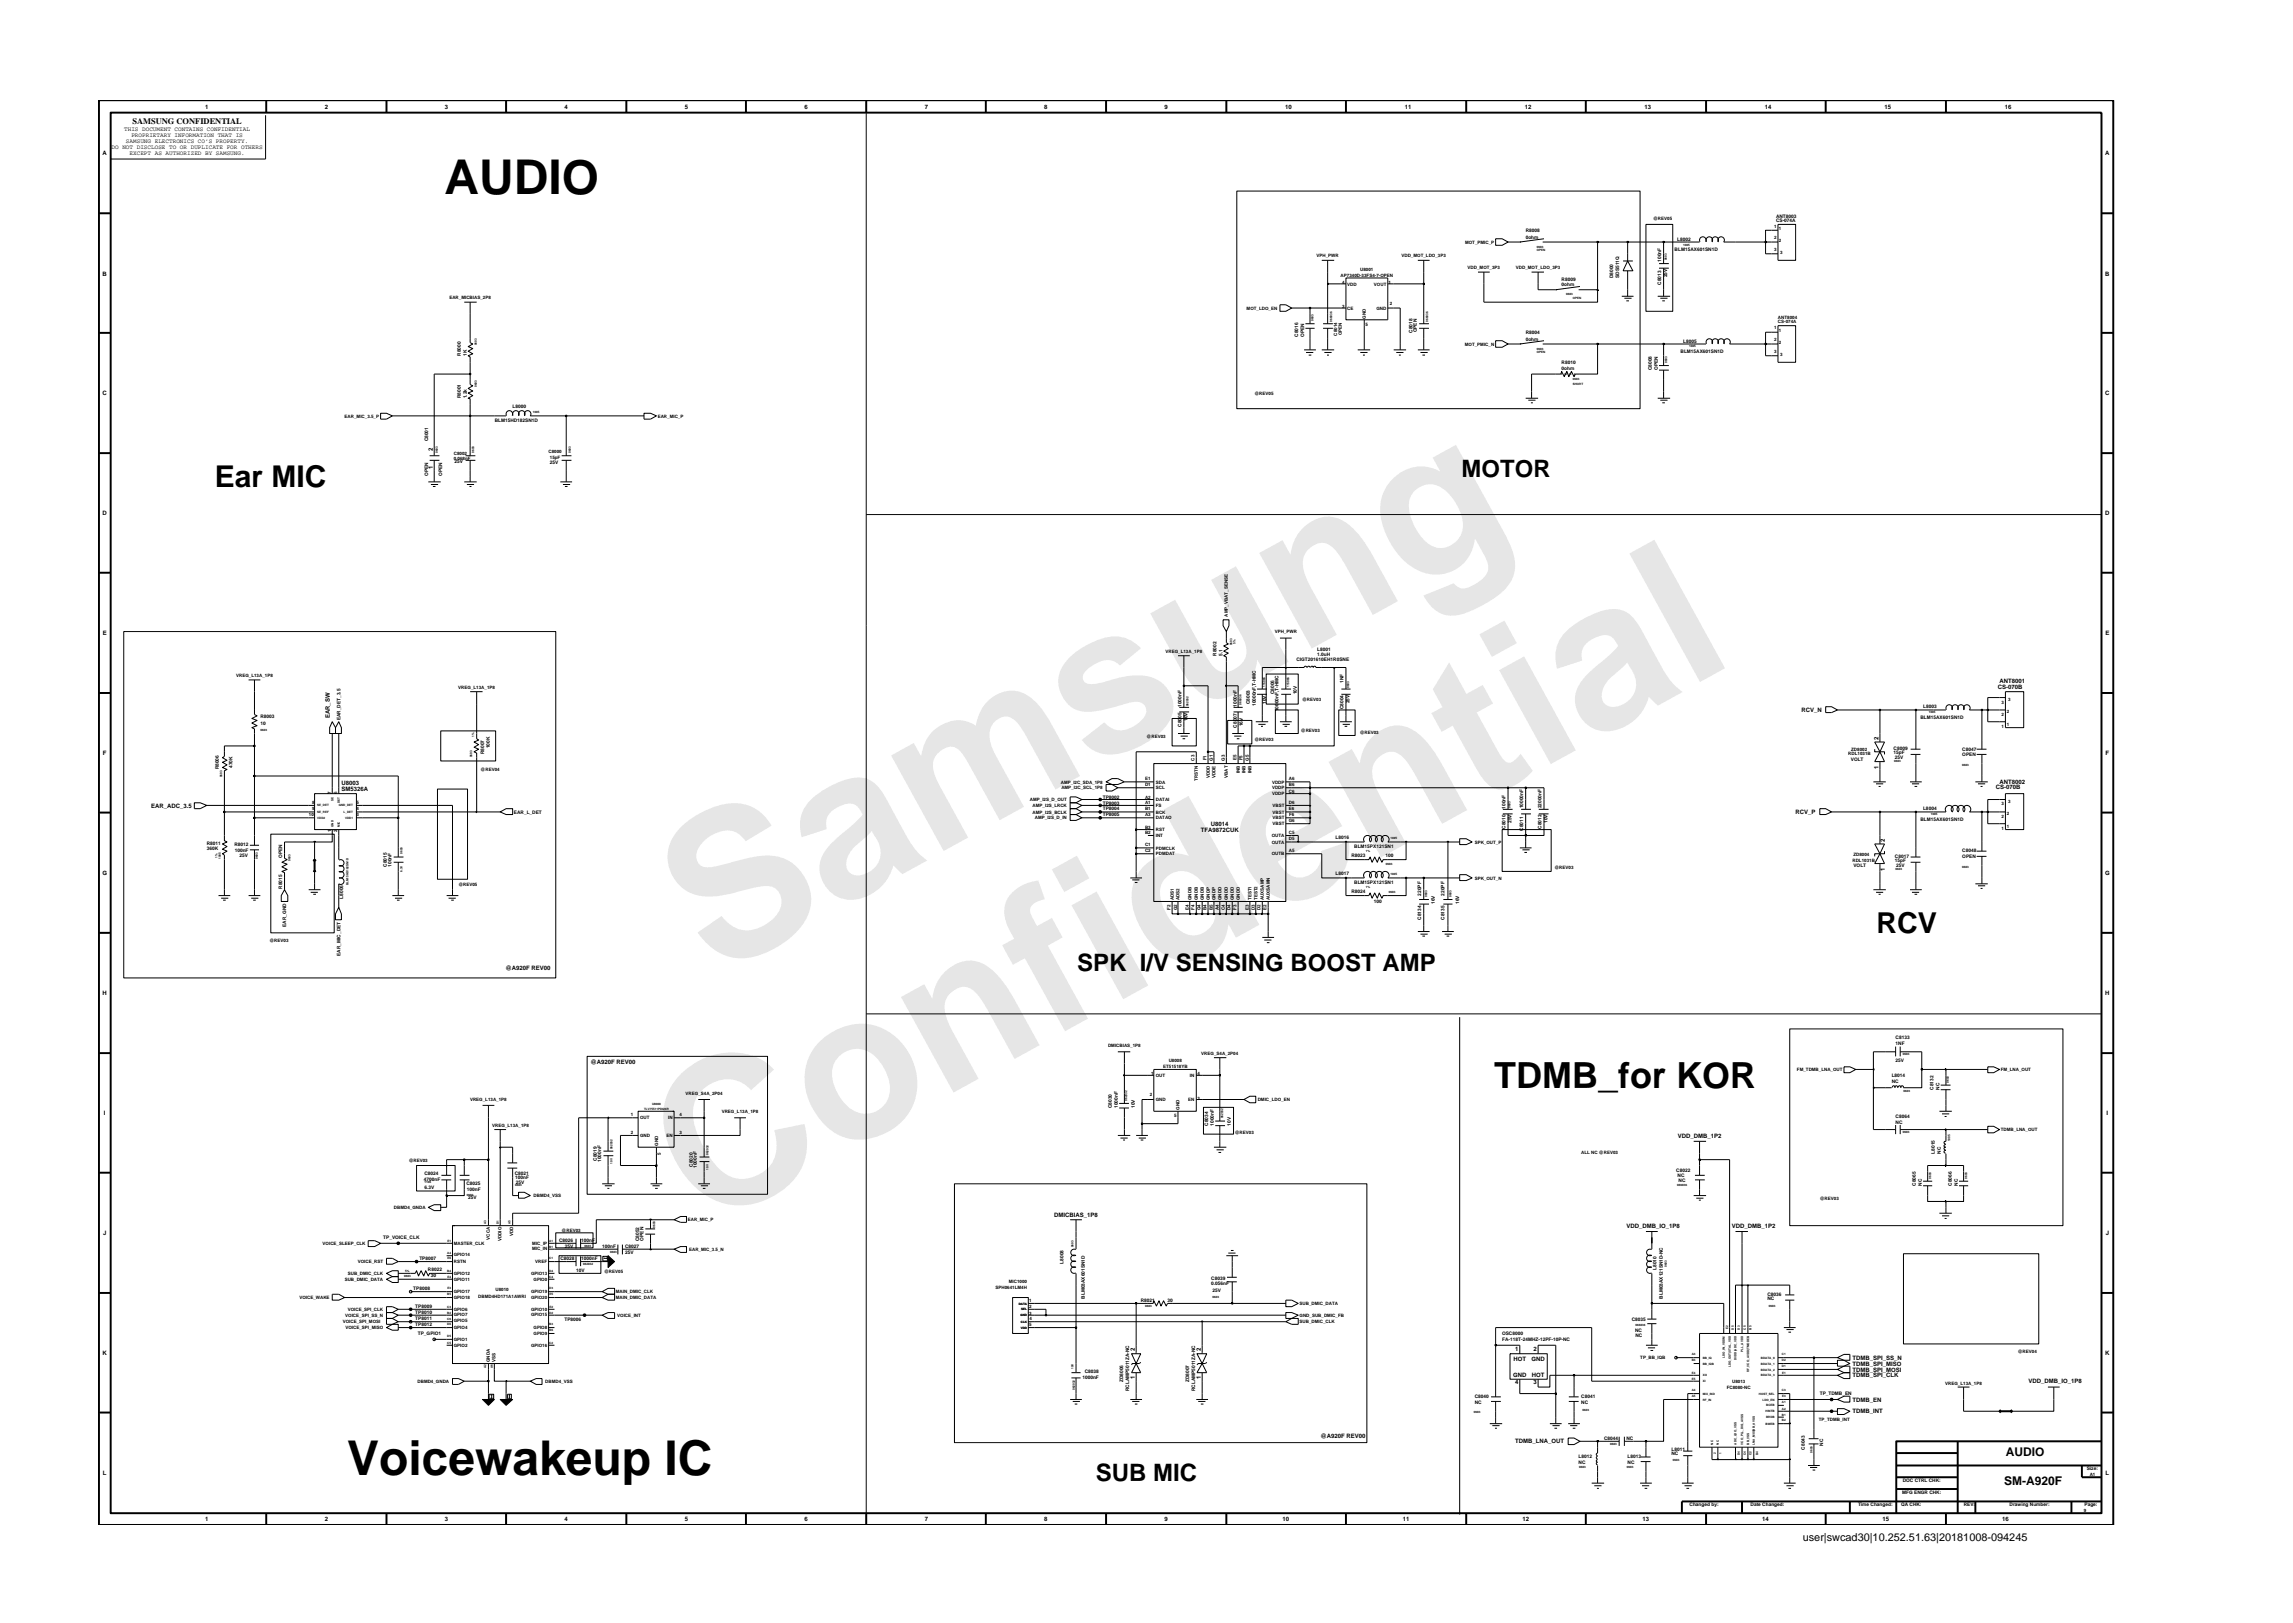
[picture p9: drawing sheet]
<svg xmlns="http://www.w3.org/2000/svg" width="297mm" height="210mm" viewBox="0 0 297 210" stroke-linecap="round" stroke-linejoin="round" font-family="sans-serif">
<defs><g id="words">
<g font-size="26.5" fill="#e6e6e6">
<text x="92.4" y="126.7" transform="rotate(-29 92.4 126.7)">Samsung</text>
<text x="91.1" y="159.4" transform="rotate(-29 91.1 159.4)">Confidential</text>
</g>
<g font-size="6.2">
<text x="57.6" y="25.2">AUDIO</text>
<text x="45" y="191">Voicewakeup IC</text>
</g>
<text font-size="4.7" x="193.6" y="140.9">TDMB_for KOR</text>
<text font-size="3.9" x="27.9" y="63.1">Ear MIC</text>
<text font-size="3.7" x="243.1" y="120.9">RCV</text>
<g font-size="3.1">
<text x="189.3" y="61.8">MOTOR</text>
<text x="139.6" y="125.8">SPK I/V SENSING BOOST AMP</text>
<text x="142" y="191.9">SUB MIC</text>
</g>
<g font-size="1.6">
<text x="259.8" y="188.6">AUDIO</text>
<text x="259.6" y="192.4">SM-A920F</text>
</g>
<text font-size="1.4" x="233.5" y="199.7">user|swcad30|10.252.51.63|20181008-094245</text>
<text font-size="1.1" x="17.2" y="16.1">SAMSUNG CONFIDENTIAL</text>
<g font-size=".8">
<text x="16.1" y="17">THIS DOCUMENT CONTAINS CONFIDENTIAL</text>
<text x="17" y="17.8">PROPRIETARY INFORMATION THAT IS</text>
<text x="26.6" y="14.1">1</text>
<text x="42.1" y="14.1">2</text>
<text x="57.6" y="14.1">3</text>
<text x="73.1" y="14.1">4</text>
<text x="88.7" y="14.1">5</text>
<text x="104.2" y="14.1">6</text>
<text x="119.8" y="14.1">7</text>
<text x="135.3" y="14.1">8</text>
<text x="150.9" y="14.1">9</text>
<text x="166.5" y="14.1">10</text>
<text x="182" y="14.1">11</text>
<text x="197.5" y="14.1">12</text>
<text x="213" y="14.1">13</text>
<text x="228.6" y="14.1">14</text>
<text x="244.1" y="14.1">15</text>
<text x="259.7" y="14.1">16</text>
<text x="13.3" y="20.1">A</text>
<text x="14.5" y="19.3">DO NOT DISCLOSE TO OR DUPLICATE FOR OTHERS</text>
<text x="16.3" y="18.5">SAMSUNG ELECTRONICS CO’S PROPERTY.</text>
<text x="16.8" y="20.1">EXCEPT AS AUTHORIZED BY SAMSUNG.</text>
<text x="272.7" y="20.1">A</text>
<text x="13.3" y="35.7">B</text>
<text x="272.7" y="35.7">B</text>
<text x="13.3" y="51.2">C</text>
<text x="272.7" y="51.2">C</text>
<text x="56.1" y="58.4" transform="rotate(-90 56.1 58.4)">2</text>
<text x="56.1" y="60.7" transform="rotate(-90 56.1 60.7)">1</text>
<text x="13.3" y="66.8">D</text>
<text x="272.7" y="66.8">D</text>
<text x="13.3" y="82.3">E</text>
<text x="272.7" y="82.3">E</text>
<text x="258.8" y="89.2">CS-070B</text>
<text x="259" y="88.5">ANT8001</text>
<text x="42.7" y="93.1" transform="rotate(-90 42.7 93.1)">EAR_SW</text>
<text x="233.4" y="92.3">RCV_N</text>
<text x="243.4" y="95.9" transform="rotate(-90 243.4 95.9)">2</text>
<text x="13.3" y="97.8">F</text>
<text x="44.2" y="101.7">U8003</text>
<text x="243.4" y="99.6" transform="rotate(-90 243.4 99.6)">1</text>
<text x="259" y="101.6">ANT8002</text>
<text x="272.8" y="97.8">F</text>
<text x="19.6" y="104.6">EAR_ADC_3.5</text>
<text x="44.2" y="102.5">SM5326A</text>
<text x="155.6" y="107.8">TFA9872CUK</text>
<text x="156.9" y="107">U8014</text>
<text x="232.6" y="105.5">RCV_P</text>
<text x="258.5" y="102.2">CS-070B</text>
<text x="13.3" y="113.3">G</text>
<text x="244.2" y="112.8" transform="rotate(-90 244.2 112.8)">1</text>
<text x="244.2" y="109.1" transform="rotate(-90 244.2 109.1)">2</text>
<text x="272.7" y="113.3">G</text>
<text x="65.5" y="125.6">@A920F REV00</text>
<text x="13.3" y="128.9">H</text>
<text x="272.7" y="128.9">H</text>
<text x="76.5" y="137.9">@A920F REV00</text>
<text x="13.5" y="144.4">I</text>
<text x="217.3" y="147.5">VDD_DMB_1P2</text>
<text x="272.9" y="144.4">I</text>
<text x="13.4" y="160">J</text>
<text x="136.6" y="157.7">DMICBIAS_1P8</text>
<text x="210.7" y="159.1">VDD_DMB_IO_1P8</text>
<text x="224.4" y="159.1">VDD_DMB_1P2</text>
<text x="272.8" y="160">J</text>
<text x="13.3" y="175.5">K</text>
<text x="147" y="178.6" transform="rotate(-90 147 178.6)">1</text>
<text x="147" y="175" transform="rotate(-90 147 175)">2</text>
<text x="155.6" y="178.6" transform="rotate(-90 155.6 178.6)">1</text>
<text x="155.6" y="175" transform="rotate(-90 155.6 175)">2</text>
<text x="196" y="178.3">GND</text>
<text x="196.1" y="176.3">HOT</text>
<text x="196.3" y="179.3">4</text>
<text x="196.3" y="175">1</text>
<text x="198.4" y="176.3">GND</text>
<text x="198.4" y="178.3">HOT</text>
<text x="198.6" y="175">2</text>
<text x="198.6" y="179.3">3</text>
<text x="240" y="176.2">TDMB_SPI_SS_N</text>
<text x="240" y="177.7">TDMB_SPI_MOSI</text>
<text x="240" y="176.9">TDMB_SPI_MISO</text>
<text x="240" y="178.5">TDMB_SPI_CLK</text>
<text x="262.8" y="179.2">VDD_DMB_IO_1P8</text>
<text x="272.7" y="175.5">K</text>
<text x="240" y="183.1">TDMB_INT</text>
<text x="240" y="181.6">TDMB_EN</text>
<text x="13.3" y="191.1">L</text>
<text x="171.1" y="186.2">@A920F REV00</text>
<text x="196.3" y="187">TDMB_LNA_OUT</text>
<text x="272.8" y="191.1">L</text>
<text x="26.6" y="197.1">1</text>
<text x="42.1" y="197.1">2</text>
<text x="57.6" y="197.1">3</text>
<text x="73.1" y="197.1">4</text>
<text x="88.7" y="197.1">5</text>
<text x="104.2" y="197.1">6</text>
<text x="119.8" y="197.1">7</text>
<text x="135.3" y="197.1">8</text>
<text x="150.9" y="197.1">9</text>
<text x="166.1" y="197.1">10</text>
<text x="181.7" y="197.1">11</text>
<text x="197.2" y="197.1">12</text>
<text x="212.8" y="197.1">13</text>
<text x="228.3" y="197.1">14</text>
<text x="243.9" y="197.1">15</text>
<text x="259.4" y="197.1">16</text>
</g>
<g font-size=".6">
<text x="214.2" y="28.5">@REV05</text>
<text x="229.8" y="29.5">1</text>
<text x="230.1" y="28.8">CS-074A</text>
<text x="230.1" y="28.2">ANT8003</text>
<text x="230.4" y="29.7">1</text>
<text x="170.5" y="33.3">VPH_PWR</text>
<text x="173.7" y="35.8">AP7340D-33FS4-7-OPEN</text>
<text x="176.2" y="35.1">U8001</text>
<text x="181.6" y="33.3">VDD_MOT_LDO_3P3</text>
<text x="189.8" y="31.6">MOT_PMIC_P</text>
<text x="190.1" y="34.9">VDD_MOT_3P3</text>
<text x="196.4" y="34.9">VDD_MOT_LDO_3P3</text>
<text x="197.6" y="30.9">0ohm</text>
<text x="197.6" y="30.1">R8008</text>
<text x="215.2" y="33.9" transform="rotate(-90 215.2 33.9)">100nF</text>
<text x="216" y="35.9" transform="rotate(-90 216 35.9)">25V</text>
<text x="216.9" y="32.5">BLM15AX601SN1D</text>
<text x="217.3" y="31.2">L8002</text>
<text x="229.8" y="31">2</text>
<text x="229.8" y="32.5">3</text>
<text x="230.4" y="31.4">2</text>
<text x="230.6" y="32.9">3</text>
<text x="58.2" y="38.8">EAR_MICBIAS_2P8</text>
<text x="161.5" y="40.1">MOT_LDO_EN</text>
<text x="173.9" y="39.9">3</text>
<text x="173.9" y="36.8">4</text>
<text x="174.5" y="40.1">CE</text>
<text x="174.5" y="37">VDD</text>
<text x="176.9" y="41.3" transform="rotate(-90 176.9 41.3)">GND</text>
<text x="178" y="37">VOUT</text>
<text x="178.3" y="40.1">GND</text>
<text x="179.9" y="36.8">1</text>
<text x="180" y="39.5">2</text>
<text x="202.3" y="36.4">R8009</text>
<text x="202.3" y="37.1">0ohm</text>
<text x="209" y="36" transform="rotate(-90 209 36)">D8000</text>
<text x="209.7" y="36" transform="rotate(-90 209.7 36)">SDS511Q</text>
<text x="215.2" y="36.9" transform="rotate(-90 215.2 36.9)">C8013</text>
<text x="230.3" y="41.9">CS-074A</text>
<text x="230.3" y="41.3">ANT8004</text>
<text x="59.7" y="46.1" transform="rotate(-90 59.7 46.1)">R8000</text>
<text x="60.5" y="46.1" transform="rotate(-90 60.5 46.1)">1K</text>
<text x="168.2" y="43.6" transform="rotate(-90 168.2 43.6)">C8016</text>
<text x="168.9" y="43.6" transform="rotate(-90 168.9 43.6)">OPEN</text>
<text x="173.2" y="43.5" transform="rotate(-90 173.2 43.5)">C8014</text>
<text x="173.8" y="43.4" transform="rotate(-90 173.8 43.4)">OPEN</text>
<text x="176.9" y="42.2">5</text>
<text x="183" y="43.1" transform="rotate(-90 183 43.1)">C8018</text>
<text x="183.6" y="43.1" transform="rotate(-90 183.6 43.1)">OPEN</text>
<text x="189.8" y="44.8">MOT_PMIC_N</text>
<text x="197.6" y="44.1">0ohm</text>
<text x="197.6" y="43.3">R8004</text>
<text x="202.3" y="47.2">R8010</text>
<text x="202.3" y="47.9">0ohm</text>
<text x="214" y="47.9" transform="rotate(-90 214 47.9)">C8008</text>
<text x="214.7" y="47.9" transform="rotate(-90 214.7 47.9)">OPEN</text>
<text x="217.7" y="45.7">BLM15AX601SN1D</text>
<text x="218" y="44.4">L8005</text>
<text x="229.8" y="42.6">1</text>
<text x="229.8" y="44.2">2</text>
<text x="229.8" y="45.7">3</text>
<text x="230.4" y="43">1</text>
<text x="230.4" y="44.6">2</text>
<text x="230.6" y="46.1">3</text>
<text x="59.7" y="51.6" transform="rotate(-90 59.7 51.6)">R8001</text>
<text x="60.5" y="51.6" transform="rotate(-90 60.5 51.6)">1.2k</text>
<text x="66.4" y="52.9">L8000</text>
<text x="162.5" y="51.2">@REV05</text>
<text x="44.6" y="54.1">EAR_MIC_3.5_P</text>
<text x="55.5" y="57.2" transform="rotate(-90 55.5 57.2)">C8001</text>
<text x="58.8" y="59">C8002</text>
<text x="58.8" y="59.5">0.068nF</text>
<text x="64.1" y="54.7">BLM15HD182SN1D</text>
<text x="71.1" y="58.7">C8000</text>
<text x="71.2" y="59.5">15pF</text>
<text x="85.2" y="54.1">EAR_MIC_P</text>
<text x="55.5" y="61.7" transform="rotate(-90 55.5 61.7)">OPEN</text>
<text x="57.3" y="61.7" transform="rotate(-90 57.3 61.7)">OPEN</text>
<text x="58.9" y="60">25V</text>
<text x="71.2" y="60.2">25V</text>
<text x="159.1" y="79.9" transform="rotate(-90 159.1 79.9)">AMP_VBAT_SENSE</text>
<text x="165.1" y="82">VPH_PWR</text>
<text x="30.6" y="87.7">VREG_L13A_1P8</text>
<text x="59.4" y="89.2">VREG_L13A_1P8</text>
<text x="151" y="84.6">VREG_L13A_1P8</text>
<text x="157.6" y="84.9" transform="rotate(-90 157.6 84.9)">R8002</text>
<text x="158.4" y="84.9" transform="rotate(-90 158.4 84.9)">5.1</text>
<text x="165" y="89.9" transform="rotate(-90 165 89.9)">C8006</text>
<text x="167.9" y="85.6">CIGT201610EH1R0SNE</text>
<text x="168" y="89.9" transform="rotate(-90 168 89.9)">10V</text>
<text x="170.6" y="84.9">1.0uH</text>
<text x="170.6" y="84.4">L8001</text>
<text x="174" y="88.5" transform="rotate(-90 174 88.5)">1NF</text>
<text x="33.7" y="93.9">10</text>
<text x="33.7" y="93.1">R8003</text>
<text x="44.1" y="93.3" transform="rotate(-90 44.1 93.3)">EAR_DET_3.5</text>
<text x="148.5" y="95.6">@REV03</text>
<text x="153.1" y="94.1" transform="rotate(-90 153.1 94.1)">C8005</text>
<text x="153.1" y="91.6" transform="rotate(-90 153.1 91.6)">1000nF</text>
<text x="153.8" y="93.4" transform="rotate(-90 153.8 93.4)">10V</text>
<text x="160.2" y="94.3" transform="rotate(-90 160.2 94.3)">C8007</text>
<text x="160.2" y="91.6" transform="rotate(-90 160.2 91.6)">1000nF</text>
<text x="161" y="94.1" transform="rotate(-90 161 94.1)">16V</text>
<text x="161.9" y="91.2" transform="rotate(-90 161.9 91.2)">C8003</text>
<text x="162.7" y="91.5" transform="rotate(-90 162.7 91.5)">10000nF,T-HMC</text>
<text x="164" y="91.2" transform="rotate(-90 164 91.2)">10V</text>
<text x="165.6" y="92.1" transform="rotate(-90 165.6 92.1)">10000nF,T-HMC</text>
<text x="168.5" y="94.9">@REV03</text>
<text x="168.7" y="90.8">@REV03</text>
<text x="174" y="91.9" transform="rotate(-90 174 91.9)">C8004</text>
<text x="174.8" y="91.1" transform="rotate(-90 174.8 91.1)">25V</text>
<text x="176.1" y="95">@REV03</text>
<text x="248.8" y="93.1">BLM15AX601SN1D</text>
<text x="249.1" y="91.7">L8003</text>
<text x="259.3" y="94.3">1</text>
<text x="259.3" y="92.7">2</text>
<text x="259.3" y="91.2">3</text>
<text x="260" y="94">1</text>
<text x="260" y="92.4">2</text>
<text x="260.1" y="90.9">3</text>
<text x="28.3" y="99.7" transform="rotate(-90 28.3 99.7)">R8006</text>
<text x="30.1" y="99.5" transform="rotate(-90 30.1 99.5)">470K</text>
<text x="62.3" y="99.9">@REV04</text>
<text x="62.7" y="97.7" transform="rotate(-90 62.7 97.7)">R8007</text>
<text x="63.5" y="96.9" transform="rotate(-90 63.5 96.9)">100K</text>
<text x="137.4" y="101.5">AMP_I2C_SDA_1P8</text>
<text x="148.3" y="101.8">D1</text>
<text x="148.3" y="101.1">E1</text>
<text x="149.7" y="101.5">SDA</text>
<text x="154.8" y="98.5" transform="rotate(-90 154.8 98.5)">C3</text>
<text x="155.2" y="101.1" transform="rotate(-90 155.2 101.1)">TRSTN</text>
<text x="156.3" y="98.5" transform="rotate(-90 156.3 98.5)">F1</text>
<text x="156.7" y="100.8" transform="rotate(-90 156.7 100.8)">VDDD</text>
<text x="157.1" y="98.5" transform="rotate(-90 157.1 98.5)">G1</text>
<text x="157.5" y="100.8" transform="rotate(-90 157.5 100.8)">VDDE</text>
<text x="158.7" y="98.5" transform="rotate(-90 158.7 98.5)">G3</text>
<text x="159.1" y="100.8" transform="rotate(-90 159.1 100.8)">VBAT</text>
<text x="160.2" y="98.5" transform="rotate(-90 160.2 98.5)">E5</text>
<text x="160.6" y="100.2" transform="rotate(-90 160.6 100.2)">INB</text>
<text x="160.9" y="98.5" transform="rotate(-90 160.9 98.5)">F5</text>
<text x="161.4" y="100.2" transform="rotate(-90 161.4 100.2)">INB</text>
<text x="161.8" y="98.5" transform="rotate(-90 161.8 98.5)">G5</text>
<text x="162.1" y="100.2" transform="rotate(-90 162.1 100.2)">INB</text>
<text x="162.5" y="96">@REV03</text>
<text x="164.8" y="101.5">VDDP</text>
<text x="167" y="101.8">B6</text>
<text x="167" y="101.1">A6</text>
<text x="239.4" y="97.8">RDL1031B</text>
<text x="239.8" y="98.5">VOLT</text>
<text x="239.8" y="97.2">ZD8002</text>
<text x="245.3" y="97.7">15pF</text>
<text x="245.3" y="97.1">C8009</text>
<text x="245.5" y="98.3">25V</text>
<text x="254.2" y="97.2">C8047</text>
<text x="254.2" y="98">OPEN</text>
<text x="40" y="105.7">10</text>
<text x="40.4" y="104.2">8</text>
<text x="40.4" y="105">9</text>
<text x="42.9" y="107.8" transform="rotate(-90 42.9 107.8)">1</text>
<text x="42.9" y="102.8" transform="rotate(-90 42.9 102.8)">7</text>
<text x="43.7" y="107.8" transform="rotate(-90 43.7 107.8)">2</text>
<text x="43.7" y="102.8" transform="rotate(-90 43.7 102.8)">6</text>
<text x="46.2" y="105.7">3</text>
<text x="46.2" y="105">4</text>
<text x="46.2" y="104.2">5</text>
<text x="66.6" y="105.4">EAR_L_DET</text>
<text x="133.4" y="103.8">AMP_I2S_D_OUT</text>
<text x="133.8" y="104.6">AMP_I2S_LRCK</text>
<text x="133.8" y="105.4">AMP_I2S_BCLK</text>
<text x="134.1" y="106.2">AMP_I2S_D_IN</text>
<text x="137.5" y="102.3">AMP_I2C_SCL_1P8</text>
<text x="142.9" y="104.2">TP8003</text>
<text x="142.9" y="105">TP8004</text>
<text x="142.9" y="103.5">TP8002</text>
<text x="142.9" y="105.7">TP8005</text>
<text x="148.3" y="103.4">A2</text>
<text x="148.3" y="105.7">A3</text>
<text x="148.3" y="104.2">A1</text>
<text x="148.3" y="105">B1</text>
<text x="148.3" y="107.3">B3</text>
<text x="149.7" y="102.3">SCL</text>
<text x="149.7" y="107.7">RST</text>
<text x="149.7" y="104.6">FS</text>
<text x="149.7" y="103.8">DATAI</text>
<text x="149.7" y="106.2">DATAO</text>
<text x="149.7" y="105.4">BCK</text>
<text x="164.8" y="103">VDDP</text>
<text x="164.8" y="102.3">VDDP</text>
<text x="164.8" y="104.5">VBST</text>
<text x="164.8" y="106.9">VBST</text>
<text x="164.8" y="106.2">VBST</text>
<text x="164.8" y="105.4">VBST</text>
<text x="166.9" y="106.5">G6</text>
<text x="167" y="102.7">C6</text>
<text x="167" y="104.2">D6</text>
<text x="167" y="105">E6</text>
<text x="167" y="105.7">F6</text>
<text x="195" y="107.4" transform="rotate(-90 195 107.4)">C8010</text>
<text x="195" y="104.8" transform="rotate(-90 195 104.8)">100nF</text>
<text x="195.8" y="106.6" transform="rotate(-90 195.8 106.6)">25V</text>
<text x="197.3" y="107.6" transform="rotate(-90 197.3 107.6)">C8011</text>
<text x="197.3" y="104.7" transform="rotate(-90 197.3 104.7)">10000nF</text>
<text x="199.7" y="107.4" transform="rotate(-90 199.7 107.4)">C8012</text>
<text x="199.7" y="104.7" transform="rotate(-90 199.7 104.7)">22000nF</text>
<text x="200.5" y="106.6" transform="rotate(-90 200.5 106.6)">10V</text>
<text x="248.8" y="106.3">BLM15AX601SN1D</text>
<text x="249.1" y="104.9">L8004</text>
<text x="259.3" y="107.5">1</text>
<text x="259.3" y="105.9">2</text>
<text x="259.3" y="104.3">3</text>
<text x="260" y="107.2">1</text>
<text x="260" y="105.6">2</text>
<text x="260.1" y="104.1">3</text>
<text x="26.8" y="110.2">360K</text>
<text x="26.8" y="109.4">R8011</text>
<text x="30.4" y="109.6">R8012</text>
<text x="30.4" y="110.4">100nF</text>
<text x="31" y="111.1">25V</text>
<text x="36.5" y="111.2" transform="rotate(-90 36.5 111.2)">OPEN</text>
<text x="50.1" y="112.3" transform="rotate(-90 50.1 112.3)">C8015</text>
<text x="50.7" y="112.3" transform="rotate(-90 50.7 112.3)">100nF</text>
<text x="148.3" y="109.6">C1</text>
<text x="148.3" y="110.4">C2</text>
<text x="148.3" y="108.1">B2</text>
<text x="149.7" y="110.1">PDMCLK</text>
<text x="149.7" y="110.8">PDMDAT</text>
<text x="149.7" y="108.4">INT</text>
<text x="164.7" y="108.4">OUTA</text>
<text x="164.7" y="109.3">OUTA</text>
<text x="164.7" y="110.8">OUTB</text>
<text x="167" y="108.9">D5</text>
<text x="167" y="108.1">C5</text>
<text x="167" y="110.4">A5</text>
<text x="173" y="108.7">L8016</text>
<text x="173" y="113.4">L8017</text>
<text x="175.1" y="111.1">R8023</text>
<text x="175.4" y="109.8">BLM15PX121SN1</text>
<text x="179.5" y="111.1">100</text>
<text x="191" y="109.3">SPK_OUT_P</text>
<text x="191" y="113.9">SPK_OUT_N</text>
<text x="201.4" y="112.6">@REV03</text>
<text x="240" y="111.6">RDL1031B</text>
<text x="240.1" y="112.3">VOLT</text>
<text x="240.1" y="110.9">ZD8004</text>
<text x="245.5" y="111.1">C8017</text>
<text x="245.5" y="111.7">15pF</text>
<text x="245.6" y="112.4">25V</text>
<text x="254.2" y="110.4">C8048</text>
<text x="254.2" y="111.2">OPEN</text>
<text x="36.5" y="115.1" transform="rotate(-90 36.5 115.1)">R8015</text>
<text x="44.5" y="116.4" transform="rotate(-90 44.5 116.4)">L8006</text>
<text x="59.4" y="114.8">@REV05</text>
<text x="151.6" y="117.9" transform="rotate(-90 151.6 117.9)">F2</text>
<text x="152" y="116.6" transform="rotate(-90 152 116.6)">ADS1</text>
<text x="152.5" y="117.9" transform="rotate(-90 152.5 117.9)">G2</text>
<text x="152.8" y="116.6" transform="rotate(-90 152.8 116.6)">ADS2</text>
<text x="154" y="117.9" transform="rotate(-90 154 117.9)">E4</text>
<text x="154.3" y="116.6" transform="rotate(-90 154.3 116.6)">GNDB</text>
<text x="154.8" y="117.9" transform="rotate(-90 154.8 117.9)">F4</text>
<text x="155.2" y="116.6" transform="rotate(-90 155.2 116.6)">GNDB</text>
<text x="155.5" y="117.9" transform="rotate(-90 155.5 117.9)">G4</text>
<text x="155.9" y="116.6" transform="rotate(-90 155.9 116.6)">GNDB</text>
<text x="156.3" y="117.9" transform="rotate(-90 156.3 117.9)">B4</text>
<text x="156.7" y="116.6" transform="rotate(-90 156.7 116.6)">GNDP</text>
<text x="157.1" y="117.9" transform="rotate(-90 157.1 117.9)">B5</text>
<text x="157.5" y="116.6" transform="rotate(-90 157.5 116.6)">GNDP</text>
<text x="157.9" y="117.9" transform="rotate(-90 157.9 117.9)">A4</text>
<text x="158.2" y="116.6" transform="rotate(-90 158.2 116.6)">GNDD</text>
<text x="158.7" y="117.9" transform="rotate(-90 158.7 117.9)">C4</text>
<text x="159.1" y="116.6" transform="rotate(-90 159.1 116.6)">GNDD</text>
<text x="159.4" y="117.9" transform="rotate(-90 159.4 117.9)">D4</text>
<text x="159.8" y="116.6" transform="rotate(-90 159.8 116.6)">GNDD</text>
<text x="160.2" y="117.9" transform="rotate(-90 160.2 117.9)">F3</text>
<text x="160.6" y="116.6" transform="rotate(-90 160.6 116.6)">GNDD</text>
<text x="161.8" y="117.9" transform="rotate(-90 161.8 117.9)">E3</text>
<text x="162.1" y="116.6" transform="rotate(-90 162.1 116.6)">TEST1</text>
<text x="162.5" y="117.9" transform="rotate(-90 162.5 117.9)">D3</text>
<text x="162.9" y="116.6" transform="rotate(-90 162.9 116.6)">TEST2</text>
<text x="163.3" y="117.9" transform="rotate(-90 163.3 117.9)">D2</text>
<text x="163.7" y="116.6" transform="rotate(-90 163.7 116.6)">AUXSAMP</text>
<text x="164.1" y="117.9" transform="rotate(-90 164.1 117.9)">E2</text>
<text x="164.5" y="116.6" transform="rotate(-90 164.5 116.6)">AUXSAMN</text>
<text x="175.1" y="115.7">R8024</text>
<text x="175.4" y="114.5">BLM15PX121SN1</text>
<text x="178" y="117">100</text>
<text x="184.1" y="119.2" transform="rotate(-90 184.1 119.2)">C8134</text>
<text x="184.1" y="116" transform="rotate(-90 184.1 116)">220PF</text>
<text x="185.9" y="117.1" transform="rotate(-90 185.9 117.1)">16V</text>
<text x="187.1" y="119.2" transform="rotate(-90 187.1 119.2)">C8135</text>
<text x="187.1" y="116" transform="rotate(-90 187.1 116)">220PF</text>
<text x="189" y="117.1" transform="rotate(-90 189 117.1)">16V</text>
<text x="34.9" y="122">@REV03</text>
<text x="37.1" y="120.1" transform="rotate(-90 37.1 120.1)">EAR_GND</text>
<text x="44.1" y="123.8" transform="rotate(-90 44.1 123.8)">EAR_MIC_DET</text>
<text x="143.5" y="135.6">DMICBIAS_1P8</text>
<text x="151.4" y="137.6">U8008</text>
<text x="155.6" y="136.6">VREG_S4A_2P04</text>
<text x="245.6" y="134.6">C8133</text>
<text x="245.6" y="135.4">1NF</text>
<text x="245.6" y="137.6">25V</text>
<text x="60.9" y="142.6">VREG_L13A_1P8</text>
<text x="88.8" y="141.9">VREG_S4A_2P04</text>
<text x="144" y="143.5" transform="rotate(-90 144 143.5)">C8030</text>
<text x="144.8" y="143.5" transform="rotate(-90 144.8 143.5)">1000nF</text>
<text x="147" y="143.5" transform="rotate(-90 147 143.5)">10V</text>
<text x="149" y="142">2</text>
<text x="149.1" y="139.3">1</text>
<text x="149.7" y="142.6">GND</text>
<text x="149.7" y="139.5">OUT</text>
<text x="150.7" y="138.4">ET51518YB</text>
<text x="152.8" y="143.8" transform="rotate(-90 152.8 143.8)">GND</text>
<text x="153.9" y="142.7">EN</text>
<text x="154.1" y="139.5">IN</text>
<text x="155.1" y="142.4">3</text>
<text x="155.1" y="139.3">4</text>
<text x="162.9" y="142.7">DMIC_LDO_EN</text>
<text x="232.8" y="138.8">FM_TDMB_LNA_OUT</text>
<text x="245.1" y="140.2">NC</text>
<text x="245.1" y="139.5">L8014</text>
<text x="250.5" y="141.2" transform="rotate(-90 250.5 141.2)">C8132</text>
<text x="251.2" y="141.2" transform="rotate(-90 251.2 141.2)">NC</text>
<text x="259.2" y="138.8">FM_LNA_OUT</text>
<text x="63.8" y="146">VREG_L13A_1P8</text>
<text x="81.7" y="144.6">1</text>
<text x="81.7" y="147">2</text>
<text x="82.9" y="145">OUT</text>
<text x="82.9" y="147.3">GND</text>
<text x="85.2" y="148.4" transform="rotate(-90 85.2 148.4)">GND</text>
<text x="85.6" y="149.6" transform="rotate(-90 85.6 149.6)">5</text>
<text x="86.3" y="147.3">EN</text>
<text x="86.6" y="145">IN</text>
<text x="88" y="147">3</text>
<text x="88" y="144.6">4</text>
<text x="93.5" y="144.2">VREG_L13A_1P8</text>
<text x="152.1" y="144.8">5</text>
<text x="156.5" y="145.8" transform="rotate(-90 156.5 145.8)">C8034</text>
<text x="157.3" y="145.8" transform="rotate(-90 157.3 145.8)">1000nF</text>
<text x="159.5" y="145.8" transform="rotate(-90 159.5 145.8)">10V</text>
<text x="160" y="146.9">@REV03</text>
<text x="204.8" y="149.5">ALL NC @REV03</text>
<text x="245.6" y="144.8">C8064</text>
<text x="245.6" y="145.6">NC</text>
<text x="250.6" y="149.5" transform="rotate(-90 250.6 149.5)">L8015</text>
<text x="251.4" y="149.5" transform="rotate(-90 251.4 149.5)">NC</text>
<text x="259.2" y="146.5">TDMB_LNA_OUT</text>
<text x="52.9" y="150.6">@REV03</text>
<text x="54.9" y="152.9">4700nF</text>
<text x="55" y="152.3">C8024</text>
<text x="55" y="154">6.3V</text>
<text x="60.4" y="153.6">C8025</text>
<text x="60.5" y="154.3">100nF</text>
<text x="60.6" y="155.3">25V</text>
<text x="66.7" y="152.2">C8021</text>
<text x="66.7" y="152.8">100nF</text>
<text x="66.8" y="153.4">25V</text>
<text x="69.1" y="155.1">DBMD4_VSS</text>
<text x="77.3" y="150.4" transform="rotate(-90 77.3 150.4)">C8019</text>
<text x="77.9" y="150.5" transform="rotate(-90 77.9 150.5)">1000nF</text>
<text x="89.7" y="151.1" transform="rotate(-90 89.7 151.1)">C8020</text>
<text x="90.3" y="151.3" transform="rotate(-90 90.3 151.3)">1000nF</text>
<text x="217.1" y="151.9">C8022</text>
<text x="217.3" y="152.5">NC</text>
<text x="217.5" y="153.2">NC</text>
<text x="235.7" y="155.5">@REV03</text>
<text x="248.2" y="153.6" transform="rotate(-90 248.2 153.6)">C8065</text>
<text x="248.9" y="153.6" transform="rotate(-90 248.9 153.6)">NC</text>
<text x="252.8" y="153.6" transform="rotate(-90 252.8 153.6)">C8066</text>
<text x="253.6" y="153.6" transform="rotate(-90 253.6 153.6)">NC</text>
<text x="41.8" y="161.3">VOICE_SLEEP_CLK</text>
<text x="49.6" y="160.5">TP_VOICE_CLK</text>
<text x="51" y="156.6">DBMD4_GNDA</text>
<text x="58.8" y="161.2">MASTER_CLK</text>
<text x="63.4" y="160.6" transform="rotate(-90 63.4 160.6)">VCCA</text>
<text x="65" y="160.8" transform="rotate(-90 65 160.8)">VDDIO</text>
<text x="66.5" y="160.2" transform="rotate(-90 66.5 160.2)">VDD</text>
<text x="68.9" y="162">MIC_IN</text>
<text x="69" y="161.2">MIC_IP</text>
<text x="72.4" y="160.9">C8026</text>
<text x="72.8" y="159.5">@REV03</text>
<text x="73.2" y="161.7">25V</text>
<text x="75.3" y="160.9">100nF</text>
<text x="78" y="161.7">100nF</text>
<text x="81" y="161.7">C8027</text>
<text x="82.8" y="160.8" transform="rotate(-90 82.8 160.8)">C8052</text>
<text x="83.4" y="160.7" transform="rotate(-90 83.4 160.7)">OPEN</text>
<text x="89.1" y="158.2">EAR_MIC_P</text>
<text x="44.7" y="165.9">SUB_DMIC_DATA</text>
<text x="45.1" y="165.2">SUB_DMIC_CLK</text>
<text x="46.3" y="163.6">VOICE_RST</text>
<text x="53.5" y="167.1">TP8008</text>
<text x="54.3" y="163.2">TP8007</text>
<text x="55.4" y="164.6">R8022</text>
<text x="55.8" y="165.4">30</text>
<text x="58.8" y="163.6">RSTN</text>
<text x="58.8" y="167.5">GPIO17</text>
<text x="58.8" y="165.9">GPIO11</text>
<text x="58.8" y="165.1">GPIO12</text>
<text x="58.8" y="162.8">GPIO14</text>
<text x="64.2" y="167.3">U8010</text>
<text x="68.8" y="167.5">GPIO19</text>
<text x="68.8" y="165.1">GPIO13</text>
<text x="69.1" y="165.9">GPIO0</text>
<text x="69.3" y="163.6">VREF</text>
<text x="72.6" y="163.2">C8028</text>
<text x="74.6" y="164.8">10V</text>
<text x="75.3" y="163.2">1000nF</text>
<text x="78.3" y="165">@REV05</text>
<text x="79.8" y="167.5">MAIN_DMIC_CLK</text>
<text x="81" y="162.4">25V</text>
<text x="89.3" y="162">EAR_MIC_3.5_N</text>
<text x="129" y="167">SPH0641LM4H</text>
<text x="130.7" y="166.3">MIC1000</text>
<text x="137.8" y="163.7" transform="rotate(-90 137.8 163.7)">L8008</text>
<text x="156.9" y="166.5">0.056nF</text>
<text x="156.9" y="165.8">C8039</text>
<text x="157.1" y="167.4">25V</text>
<text x="214.6" y="164.5" transform="rotate(-90 214.6 164.5)">L8010</text>
<text x="229" y="167.9">C8036</text>
<text x="38.8" y="168.3">VOICE_WAKE</text>
<text x="44.4" y="171.4">VOICE_SPI_MOSI</text>
<text x="44.7" y="170.6">VOICE_SPI_SS_N</text>
<text x="44.8" y="172.2">VOICE_SPI_MISO</text>
<text x="45" y="169.8">VOICE_SPI_CLK</text>
<text x="53.8" y="169.5">TP8009</text>
<text x="53.8" y="170.3">TP8010</text>
<text x="53.8" y="171">TP8011</text>
<text x="53.8" y="171.8">TP8012</text>
<text x="54.1" y="173">TP_GPIO1</text>
<text x="58.8" y="173.7">GPIO1</text>
<text x="58.8" y="172.2">GPIO4</text>
<text x="58.8" y="169.8">GPIO6</text>
<text x="58.8" y="171.3">GPIO5</text>
<text x="58.8" y="170.5">GPIO7</text>
<text x="58.8" y="168.3">GPIO18</text>
<text x="62" y="168.1">DBMD4HD171A1AWRI</text>
<text x="68.8" y="168.3">GPIO20</text>
<text x="68.8" y="169.8">GPIO10</text>
<text x="68.8" y="170.5">GPIO15</text>
<text x="69.1" y="172.2">GPIO8</text>
<text x="69.1" y="172.9">GPIO9</text>
<text x="73.1" y="171.1">TP8006</text>
<text x="79.8" y="168.3">MAIN_DMIC_DATA</text>
<text x="80" y="170.6">VOICE_INT</text>
<text x="133.3" y="170.3">3</text>
<text x="133.3" y="169.4">2</text>
<text x="133.3" y="171.8">5</text>
<text x="133.3" y="168.7">1</text>
<text x="133.4" y="171.1">4</text>
<text x="140.5" y="168.3" transform="rotate(-90 140.5 168.3)">BLM03AX601SN1D</text>
<text x="147.8" y="168.7">R8021</text>
<text x="151.2" y="168.7">30</text>
<text x="168.3" y="169.1">SUB_DMIC_DATA</text>
<text x="168.3" y="171.4">SUB_DMIC_CLK</text>
<text x="168.3" y="170.6">GND_SUB_DMIC_FB</text>
<text x="194.6" y="173">OSC8000</text>
<text x="194.6" y="173.7">FA-118T-24MHZ-12PF-10P-NC</text>
<text x="211.4" y="171.1">C8035</text>
<text x="211.8" y="172.6">NC</text>
<text x="211.9" y="173.1">NC</text>
<text x="215.4" y="168.3" transform="rotate(-90 215.4 168.3)">BLM03AX121SN1D-NC</text>
<text x="229" y="168.4">NC</text>
<text x="54.1" y="179.1">DBMD4_GNDA</text>
<text x="58.8" y="174.4">GPIO2</text>
<text x="63.4" y="176.5" transform="rotate(-90 63.4 176.5)">GNDA</text>
<text x="64.2" y="176.5" transform="rotate(-90 64.2 176.5)">VSS</text>
<text x="68.8" y="174.4">GPIO16</text>
<text x="70.6" y="179.1">DBMD4_VSS</text>
<text x="140.2" y="178.6">1000nF</text>
<text x="140.5" y="177.9">C8038</text>
<text x="145.5" y="179" transform="rotate(-90 145.5 179)">ZD8006</text>
<text x="154.1" y="179" transform="rotate(-90 154.1 179)">ZD8007</text>
<text x="212.5" y="176.1">TP_BB_IQB</text>
<text x="223.7" y="179.9">FC8080-NC</text>
<text x="224.4" y="179.1">U8013</text>
<text x="252" y="179.4">VREG_L13A_1P8</text>
<text x="261.4" y="175.3">@REV04</text>
<text x="146.3" y="180.2" transform="rotate(-90 146.3 180.2)">RCLAMP5011ZA-NC</text>
<text x="154.8" y="180.2" transform="rotate(-90 154.8 180.2)">RCLAMP5011ZA-NC</text>
<text x="191" y="181.1">C8040</text>
<text x="191" y="181.9">NC</text>
<text x="204.8" y="181.9">NC</text>
<text x="204.8" y="181.1">C8041</text>
<text x="235.6" y="184.1">TP_TDMB_INT</text>
<text x="235.7" y="180.8">TP_TDMB_EN</text>
<text x="204.5" y="188.8">L8012</text>
<text x="204.5" y="189.6">NC</text>
<text x="207.8" y="186.5">C8044</text>
<text x="210.7" y="186.5">NC</text>
<text x="210.8" y="189.6">NC</text>
<text x="210.8" y="188.8">L8013</text>
<text x="216.5" y="188.5">NC</text>
<text x="216.5" y="187.9">L8011</text>
<text x="233.8" y="187.8" transform="rotate(-90 233.8 187.8)">C8043</text>
<text x="236.2" y="187.3" transform="rotate(-90 236.2 187.3)">NC</text>
<text x="270.3" y="190.4">Size:</text>
<text x="270.7" y="191.2">A1</text>
<text x="218.9" y="195.1">Changed by:</text>
<text x="226.8" y="195.1">Date Changed:</text>
<text x="240.7" y="195.1">Time Changed:</text>
<text x="246.3" y="195.1">QA CHK:</text>
<text x="246.4" y="193.5">MFG ENGR CHK:</text>
<text x="246.5" y="192">DOC CTRL CHK:</text>
<text x="254.4" y="195.1">REV:</text>
<text x="260.3" y="195.1">Drawing Number:</text>
<text x="269.9" y="195.9">9</text>
<text x="270" y="195.1">Page:</text>
</g>
<g font-size=".4">
<text x="199.1" y="32.6">OPEN</text>
<text x="199.1" y="32.1">0603</text>
<text x="215.9" y="33.7" transform="rotate(-90 215.9 33.7)">0603</text>
<text x="218" y="31.8">1005</text>
<text x="170.2" y="41.6" transform="rotate(-90 170.2 41.6)">0603</text>
<text x="172.6" y="41.7" transform="rotate(-90 172.6 41.7)">066036</text>
<text x="185" y="41.7" transform="rotate(-90 185 41.7)">066036</text>
<text x="202.9" y="38.2">0603</text>
<text x="203.7" y="38.8">OPEN</text>
<text x="61.8" y="44.7" transform="rotate(-90 61.8 44.7)">0603</text>
<text x="199.1" y="45.3">0603</text>
<text x="199.1" y="45.8">OPEN</text>
<text x="216" y="47" transform="rotate(-90 216 47)">0603</text>
<text x="218.8" y="45">1005</text>
<text x="61.8" y="50.2" transform="rotate(-90 61.8 50.2)">0603</text>
<text x="69" y="53.6">1005</text>
<text x="203.7" y="49.2">0603</text>
<text x="203.7" y="49.8">SHORT</text>
<text x="56.7" y="58.7" transform="rotate(-90 56.7 58.7)">0603</text>
<text x="61.4" y="58.6" transform="rotate(-90 61.4 58.6)">0603</text>
<text x="73.9" y="58.7" transform="rotate(-90 73.9 58.7)">0603</text>
<text x="159.6" y="83.6" transform="rotate(-90 159.6 83.6)">0603</text>
<text x="160" y="83.4" transform="rotate(-90 160 83.4)">5%</text>
<text x="163.9" y="89" transform="rotate(-90 163.9 89)">115065</text>
<text x="167" y="89" transform="rotate(-90 167 89)">115065</text>
<text x="174.8" y="89.1" transform="rotate(-90 174.8 89.1)">0603</text>
<text x="33.7" y="94.7">0603</text>
<text x="61.4" y="95.4" transform="rotate(-90 61.4 95.4)">1%</text>
<text x="154" y="91.5" transform="rotate(-90 154 91.5)">062032</text>
<text x="160.8" y="91.3" transform="rotate(-90 160.8 91.3)">066036</text>
<text x="249.9" y="92.4">1005</text>
<text x="28.8" y="100.7" transform="rotate(-90 28.8 100.7)">0603</text>
<text x="61.2" y="98.1" transform="rotate(-90 61.2 98.1)">0603</text>
<text x="245.4" y="98.7">0603</text>
<text x="254.2" y="99.2">0603</text>
<text x="41.1" y="104.5">SE_DET</text>
<text x="41.1" y="105.3">SE_REF</text>
<text x="41.1" y="106.1">VDD2</text>
<text x="43.2" y="107.1" transform="rotate(-90 43.2 107.1)">GND</text>
<text x="43.2" y="103.8" transform="rotate(-90 43.2 103.8)">SE</text>
<text x="43.9" y="104.5">GND_DET</text>
<text x="44" y="107.1" transform="rotate(-90 44 107.1)">MIC</text>
<text x="44" y="104" transform="rotate(-90 44 104)">DET</text>
<text x="44.5" y="105.3">L_DET</text>
<text x="44.7" y="106.1">VDD1</text>
<text x="195.7" y="104.7" transform="rotate(-90 195.7 104.7)">0603</text>
<text x="250.1" y="105.6">1005</text>
<text x="28.2" y="111.2" transform="rotate(-90 28.2 111.2)">1%</text>
<text x="28.6" y="111.3" transform="rotate(-90 28.6 111.3)">1005</text>
<text x="33.4" y="111.3" transform="rotate(-90 33.4 111.3)">0603</text>
<text x="37.6" y="111.5" transform="rotate(-90 37.6 111.5)">0603</text>
<text x="52.2" y="112.9" transform="rotate(-90 52.2 112.9)">6.3V</text>
<text x="52.2" y="110.6" transform="rotate(-90 52.2 110.6)">0603</text>
<text x="176.9" y="110.4">1%</text>
<text x="179.5" y="112.1">0603</text>
<text x="180.1" y="113.3">1005</text>
<text x="180.1" y="108.7">1005</text>
<text x="245.5" y="112.7">0603</text>
<text x="254.2" y="112.4">0603</text>
<text x="45.1" y="114.7" transform="rotate(-90 45.1 114.7)">BLM15HD182SN1D</text>
<text x="176.9" y="115">1%</text>
<text x="179.9" y="115.7">0603</text>
<text x="184.9" y="116.2" transform="rotate(-90 184.9 116.2)">0603</text>
<text x="188" y="116.2" transform="rotate(-90 188 116.2)">0603</text>
<text x="246.5" y="136.7">0603</text>
<text x="83.4" y="143.8">TLV75511PDQNR</text>
<text x="84.5" y="143.2">U8000</text>
<text x="146" y="142.6" transform="rotate(-90 146 142.6)">062032</text>
<text x="246.6" y="141.5">0603</text>
<text x="252.4" y="140.2" transform="rotate(-90 252.4 140.2)">0603</text>
<text x="79.3" y="148.9" transform="rotate(-90 79.3 148.9)">062032</text>
<text x="91.8" y="149.6" transform="rotate(-90 91.8 149.6)">062032</text>
<text x="158.5" y="144.9" transform="rotate(-90 158.5 144.9)">062032</text>
<text x="246.5" y="146.8">0603</text>
<text x="252.6" y="147.9" transform="rotate(-90 252.6 147.9)">1005</text>
<text x="55" y="153.3">1106</text>
<text x="60.5" y="154.9">0603</text>
<text x="66.7" y="153.7">0603</text>
<text x="79.3" y="150.7" transform="rotate(-90 79.3 150.7)">10V</text>
<text x="91.8" y="151.5" transform="rotate(-90 91.8 151.5)">10V</text>
<text x="217.3" y="153.7">066036</text>
<text x="250.2" y="152.7" transform="rotate(-90 250.2 152.7)">0603</text>
<text x="254.8" y="152.7" transform="rotate(-90 254.8 152.7)">0603</text>
<text x="58" y="160.9">E1</text>
<text x="63" y="158.6" transform="rotate(-90 63 158.6)">A3</text>
<text x="64.6" y="158.6" transform="rotate(-90 64.6 158.6)">D1</text>
<text x="66.1" y="158.6" transform="rotate(-90 66.1 158.6)">A5</text>
<text x="71.2" y="161.6">B1</text>
<text x="71.2" y="160.9">A1</text>
<text x="75.7" y="161.6">0603</text>
<text x="84.9" y="159" transform="rotate(-90 84.9 159)">0603</text>
<text x="139.1" y="161.6" transform="rotate(-90 139.1 161.6)">0603</text>
<text x="52.3" y="165.4">0603</text>
<text x="52.5" y="164.8">5%</text>
<text x="57.9" y="164.8">B4</text>
<text x="57.9" y="167.8">B5</text>
<text x="57.9" y="162.4">A4</text>
<text x="58" y="163.2">E6</text>
<text x="58" y="167">E3</text>
<text x="58" y="165.5">E4</text>
<text x="71.2" y="164.8">D4</text>
<text x="71.2" y="165.5">C4</text>
<text x="71.2" y="167">D3</text>
<text x="71.2" y="163.2">C1</text>
<text x="71.2" y="167.8">E5</text>
<text x="75.6" y="163.9">062032</text>
<text x="79" y="162.4">0603</text>
<text x="215.9" y="164.1" transform="rotate(-90 215.9 164.1)">0603</text>
<text x="57.9" y="170.2">B2</text>
<text x="57.9" y="173.2">D5</text>
<text x="57.9" y="171.7">D6</text>
<text x="57.9" y="169.4">C3</text>
<text x="57.9" y="170.9">C6</text>
<text x="71.2" y="170.2">D2</text>
<text x="71.2" y="171.7">B3</text>
<text x="71.2" y="172.5">B6</text>
<text x="71.2" y="169.4">E2</text>
<text x="132" y="169">DATA</text>
<text x="132.2" y="170.5">GND</text>
<text x="132.2" y="172.1">VDD</text>
<text x="132.2" y="171.4">CLK</text>
<text x="132.3" y="169.8">SEL</text>
<text x="148.4" y="169.3">0603</text>
<text x="157.1" y="168.1">0603</text>
<text x="211.9" y="171.7">066036</text>
<text x="223.9" y="172.2" transform="rotate(-90 223.9 172.2)">E2</text>
<text x="224.6" y="172.2" transform="rotate(-90 224.6 172.2)">D5</text>
<text x="225.4" y="172.2" transform="rotate(-90 225.4 172.2)">D3</text>
<text x="226.1" y="172.2" transform="rotate(-90 226.1 172.2)">C5</text>
<text x="226.9" y="172.2" transform="rotate(-90 226.9 172.2)">B5</text>
<text x="229.1" y="169.3">0603</text>
<text x="57.9" y="174.1">C5</text>
<text x="63" y="177.2" transform="rotate(-90 63 177.2)">A2</text>
<text x="63.8" y="177.2" transform="rotate(-90 63.8 177.2)">A6</text>
<text x="71.2" y="174.1">C2</text>
<text x="139.1" y="177.3" transform="rotate(-90 139.1 177.3)">10V</text>
<text x="219.2" y="175.6">A3</text>
<text x="219.2" y="176.4">B3</text>
<text x="219.2" y="178">E4</text>
<text x="219.2" y="178.7">E5</text>
<text x="220.6" y="176">BB_IQ</text>
<text x="220.6" y="176.8">BB_IQB</text>
<text x="220.6" y="178.3">XO</text>
<text x="220.6" y="179.1">XI</text>
<text x="223.4" y="175.9" transform="rotate(-90 223.4 175.9)">LDO_IN_VDDM</text>
<text x="224.2" y="177.1" transform="rotate(-90 224.2 177.1)">LDO_OUT|XTAL_VDD</text>
<text x="225" y="176.2" transform="rotate(-90 225 176.2)">DVDD|ADC_VDD</text>
<text x="225.8" y="175.1" transform="rotate(-90 225.8 175.1)">PLL_AVDD</text>
<text x="226.6" y="177.8" transform="rotate(-90 226.6 177.8)">RF_VCO_AVDD|TMODEB</text>
<text x="228.1" y="177.5">BDATA_2</text>
<text x="228.1" y="176.8">BDATA_1</text>
<text x="228.1" y="178.3">BDATA_3</text>
<text x="228.1" y="176">BDATA_0</text>
<text x="230.8" y="177.1">D1</text>
<text x="230.8" y="176.4">D2</text>
<text x="230.8" y="175.6">C1</text>
<text x="230.8" y="178">E1</text>
<text x="139.2" y="180.1" transform="rotate(-90 139.2 180.1)">062032</text>
<text x="190.9" y="183">0603</text>
<text x="205" y="182.8">0603</text>
<text x="219.2" y="180.3">A4</text>
<text x="219.2" y="181">A5</text>
<text x="220.6" y="180.7">MIX_IND</text>
<text x="220.6" y="181.4">RF_IN</text>
<text x="227.8" y="180.7">HOST_SEL</text>
<text x="228.3" y="181.4">LDO_EN</text>
<text x="228.7" y="183">HINTB</text>
<text x="228.7" y="184.6">BWEB</text>
<text x="228.8" y="183.7">BRDB</text>
<text x="228.8" y="182.2">BCEB</text>
<text x="230.8" y="181.8">A1</text>
<text x="230.8" y="182.6">A2</text>
<text x="230.8" y="183.4">B1</text>
<text x="230.8" y="184.2">B2</text>
<text x="230.8" y="180.3">C3</text>
<text x="230.8" y="181">E3</text>
<text x="204.6" y="190.1">0603</text>
<text x="208.6" y="187.2">0603</text>
<text x="210.7" y="190.1">0603</text>
<text x="216.7" y="189.3">0603</text>
<text x="221.9" y="187.1" transform="rotate(-90 221.9 187.1)">NC</text>
<text x="222.3" y="188.4" transform="rotate(-90 222.3 188.4)">2</text>
<text x="222.7" y="187.1" transform="rotate(-90 222.7 187.1)">NC</text>
<text x="223" y="188.4" transform="rotate(-90 223 188.4)">1</text>
<text x="225" y="187.1" transform="rotate(-90 225 187.1)">ADC_LDO_VSS</text>
<text x="225.4" y="188.5" transform="rotate(-90 225.4 188.5)">D4</text>
<text x="225.8" y="187.1" transform="rotate(-90 225.8 187.1)">VCO_PLL_DIG_AVSS</text>
<text x="226.1" y="188.5" transform="rotate(-90 226.1 188.5)">C4</text>
<text x="226.6" y="187.1" transform="rotate(-90 226.6 187.1)">BB_VSS</text>
<text x="226.9" y="188.5" transform="rotate(-90 226.9 188.5)">C2</text>
<text x="227.3" y="187.1" transform="rotate(-90 227.3 187.1)">LNA_MIX|BB_AVSS</text>
<text x="227.8" y="188.5" transform="rotate(-90 227.8 188.5)">B4</text>
<text x="234.8" y="188.2" transform="rotate(-90 234.8 188.2)">0603</text>
</g>
</g></defs>
<g fill="none" stroke="#000" stroke-width=".13">
<path d="M34.4 14.9v5.7h-20.1M112.2 14.7v181.3M60.1 39.1h1.7M60.9 39.1v5.3l.3 .2-.6 .3 .6 .3-.6 .3 .6 .3-.6 .3 .3 .2v2.2M160.2 24.8h52.3v28.1h-52.3zM165.8 39.5h.8l.7 .4-.7 .4h-.8zM167.3 39.9h7.1M169.6 39.8h.2v.2h-.2zM169.7 39.9v2M171.2 33.7h1.6M172 36.7h.1v.2h-.1zM172 33.7v8.2"/>
<path d="M172 36.8h2.4M174.4 36h5.4v5.4h-5.4zM179.8 39.9h1.6v5.4M179.8 36.8h4.6M183.7 33.7h1.5M184.3 36.7h.2v.2h-.2zM184.4 33.7v8.2M191.5 35.2h1.5M192.2 35.2v3.9h14.8v-1.6M193.7 30.9h.9l.8 .5-.8 .4h-.9zM195.4 31.4h1.6M198.4 35.2h1.6"/>
<path d="M199.2 35.2v2.3h2.5M199.8 31.4h20.4M200 30.9l-3.1 .5M204.5 37.5h2.5M204.7 37.1l-3.2 .4M206.9 37.5h.1v.1h-.1zM206.9 31.3h.1v.1h-.1zM207 31.4v6.1M210.1 38.4h1.5M210.3 33.8h1.2M210.4 38.6h1M210.7 39h.3"/>
<path d="M210.8 31.3h.1v.1h-.1zM210.8 33.8l.7 1.3h-1.2zM210.8 31.4v2.4M210.8 35.1v3.3M213.2 29.1h3.5v11.2h-3.5zM214.7 38.4h1.7M214.9 34.1h1.3M214.9 34.7h1.3M215.1 38.6h.9M215.3 39h.4M215.4 31.3h.2v.1h-.2zM215.5 31.4v2.7"/>
<path d="M215.5 34.7v3.7M220.2 31.3a.42 .42 0 0 1 .4-.6 .42 .42 0 0 1 .3 .6M221.1 31.3a.42 .42 0 0 1 .4-.6 .42 .42 0 0 1 .3 .7M221.8 31.3a.42 .42 0 0 1 .4-.6 .42 .42 0 0 1 .3 .7M222.6 31.3a.42 .42 0 0 1 .4-.6 .42 .42 0 0 1 .3 .7h7M228.6 31.3h.2v.1h-.2zM230.3 29.1h2.3v4.6h-2.3zM230.3 29.8h-1.6v3.1h1.6M49.3 53.5h.8l.7 .4-.7 .4h-.8zM50.8 53.9h14.8M55.7 59.6h1.2M55.7 59h1.2"/>
<path d="M56.2 59v-10.5h4.7v1.3l.3 .2-.6 .3 .6 .4-.6 .2 .6 .4-.6 .3 .3 .1v7.3M56.2 59.6v2.8M60.3 59.6h1.3M60.3 59h1.3M60.8 53.8h.2v.2h-.2zM60.8 48.4h.2v.1h-.2zM60.9 59.6v2.8M65.6 53.8a.42 .42 0 0 1 .4-.6 .42 .42 0 0 1 .3 .6M66.5 53.8a.42 .42 0 0 1 .4-.6 .42 .42 0 0 1 .3 .7M67.2 53.8a.42 .42 0 0 1 .4-.6 .42 .42 0 0 1 .3 .7M68 53.8a.42 .42 0 0 1 .4-.6 .42 .42 0 0 1 .3 .7h14.7M72.8 59.6h1.2"/>
<path d="M72.8 59h1.2M73.3 53.8h.1v.2h-.1zM73.3 53.9v5.1M73.3 59.6v2.8M83.4 53.5h.9l.7 .4-.7 .4h-.9zM168.9 45.3h1.6M169.1 42.5h1.2M169.1 41.9h1.2M169.2 45.7h.9M169.5 46h.4M169.7 42.5v2.8M171.2 45.3h1.6"/>
<path d="M171.4 42.5h1.3M171.4 41.9h1.3M171.6 45.7h.9M171.9 46h.3M172 42.5v2.8M175.9 45.3h1.6M176.2 45.7h1M176.6 46h.2M176.7 41.4v3.9M180.5 45.3h1.6M180.9 45.7h.9M181.2 46h.3"/>
<path d="M183.7 45.3h1.5M183.8 42.5h1.3M183.8 41.9h1.3M184 45.7h.9M184.3 46h.3M184.4 42.5v2.8M193.7 44.1h.9l.8 .5-.8 .4h-.9zM195.4 44.6h1.6M197.6 51.6h1.6M198 51.8h.9M198.3 52.2h.3M199.8 44.6h21.2"/>
<path d="M200 44.1l-3.1 .5M202.2 48.5h.1M202.6 48.5h.4M203.2 48.5h.4M204.1 48.5l-.2 .3-.3-.7-.4 .7-.2-.7-.4 .7-.3-.7-.1 .4h-3.8v3.1M206.9 44.5h.1v.1h-.1zM207 44.6v3.9h-3.1M214.7 51.6h1.7M214.9 47.9h1.3M214.9 47.4h1.3M215.1 51.8h.9M215.3 52.2h.4"/>
<path d="M215.4 44.5h.2v.1h-.2zM215.5 44.6v2.8M215.5 47.9v3.7M221.1 44.5a.42 .42 0 0 1 .4-.6 .42 .42 0 0 1 .3 .7M221.8 44.5a.42 .42 0 0 1 .4-.6 .42 .42 0 0 1 .3 .7M222.6 44.5a.42 .42 0 0 1 .4-.6 .42 .42 0 0 1 .3 .7M223.4 44.5a.42 .42 0 0 1 .3-.6 .42 .42 0 0 1 .4 .7h6.2M228.6 44.5h.2v.1h-.2zM230.3 42.2h2.3v4.7h-2.3zM230.3 43h-1.6v3.1h1.6M55.5 62.4h1.6M55.8 62.8h1"/>
<path d="M56.1 63h.3M60.1 62.4h1.7M60.5 62.8h.9M60.8 63h.3M72.6 62.4h1.5M72.9 62.8h1M73.2 63h.3M112.2 66.7h160M16 81.8h56v44.9h-56zM32.2 88.1h1.5M32.9 96.5h.1v.2h-.1zM33 96.6h-3.9v1.4l-.3 .2 .6 .3-.6 .2 .6 .4-.6 .3 .6 .3-.3 .2v9l.3 .2-.6 .2 .6 .4-.6 .3 .6 .3-.6 .3 .3 .2v5.2"/>
<path d="M33 88.1v4.5l.3 .1-.7 .4 .7 .2-.7 .4 .7 .3-.7 .3 .4 .1v15.1M43 93.5l.5 .8v.7h-.8v-.7zM43 95v7.8M43.9 93.5l.3 .8v.7h-.7v-.7zM43.9 95v7.8M57.1 94.7h7.1v3.9h-7.1zM60.9 89.6h1.6M61.8 89.6v6.1l.2 .2-.6 .2 .6 .4-.6 .3 .6 .3-.6 .3 .4 .2v7.6M149.5 98.9h17.1v17.9h-17.1zM149.5 98.9h.1M151.8 93.1h3.2v3.5h-3.2zM152.6 95h1.5"/>
<path d="M152.6 84.9h1.5M152.8 92.2h1.2M152.8 91.6h1.2M152.9 95.4h1M153.2 95.7h.3M153.3 88.8h.1v.1h-.1zM153.4 84.9v6.7M153.4 92.2v2.8M153.4 88.8h3.1v10.1M155 98.9v-1.5h-7.8v16.3M156.4 97.3h.2v.2h-.2zM156.5 97.4h.8v1.5"/>
<path d="M158.4 80.3h.8v.8l-.3 .7-.5-.7zM158.8 88.8h.1v.1h-.1zM158.9 81.8v1.5l.2 .1-.6 .3 .6 .3-.6 .4 .6 .2-.6 .3 .4 .2v13.8M158.9 88.8h1.5v2.8M159 93.3h3.2v3.1h-3.2zM159.6 95h1.5M159.8 92.2h1.2M159.8 91.6h1.2M159.9 95.4h.9M160.2 95.7h.4M160.4 92.2v2.8M161.1 96.5h.1v.2h-.1z"/>
<path d="M161.1 96.6v2.3M161.8 96.5h.2v.2h-.2zM161.9 96.6h-1.5v2.3M161.9 96.6v2.3M162.7 93.5h1.6M162.8 89.3h1.3M162.8 89.9h1.3M163 93.8h.9M163.4 94.1h.2M163.5 89.9v3.6M164 87.3h4.2v3.9h-4.2zM165.2 92h3v3h-3z"/>
<path d="M165.8 82.7h1.5M165.8 93.5h1.5M166 89.3h1.2M166 89.9h1.2M166.1 93.8h1M166.4 94.1h.3M166.5 86.5h.2v.1h-.2zM166.6 82.7v6.6M166.6 89.9v3.6M169.3 86.5l-.2-.2-.2 .2h-5.4v2.8M169.4 86.5l.1-.2 .2 .2M169.8 86.5l.2-.2 .1 .2 .2-.2 .2 .2h3.9v2.8"/>
<path d="M172.7 86.5h.2v.1h-.2zM172.8 86.5v10.1h-10.9M173.4 92h2.1v3.3h-2.1zM173.6 93.5h1.5M173.8 89.3h1.1M173.8 89.9h1.1M173.9 93.8h1M174.2 94.1h.3M174.4 89.9v3.6M236.5 91.6h.8l.7 .4-.7 .3h-.8zM238 92h14.1M242.9 97.1v.3h1.2v.3"/>
<path d="M242.9 96.1h1.2l-.6 1.3zM243.4 91.9h.2v.2h-.2zM243.5 97.4l.6 1.3h-1.2zM243.5 92v4.1M243.5 98.7v2.6M247.5 97.7h1.3M247.5 97.1h1.3M248.1 91.9h.2v.2h-.2zM248.2 92v5.1M248.2 97.7v3.6M252.1 91.9a.42 .42 0 0 1 .4-.6 .42 .42 0 0 1 .3 .7M252.9 91.9a.42 .42 0 0 1 .4-.6 .42 .42 0 0 1 .3 .7"/>
<path d="M253.7 91.9a.42 .42 0 0 1 .4-.6 .42 .42 0 0 1 .3 .7M254.4 91.9a.42 .42 0 0 1 .4-.6 .42 .42 0 0 1 .3 .7h4.7M256.1 97.7h1.2M256.1 97.1h1.2M256.7 91.9h.1v.2h-.1zM256.7 92v5.1M256.7 97.7v3.6M257.4 91.9h.2v.2h-.2zM259.8 89.6h2.4v4.7h-2.4zM259.8 90.4h-2.3v3.1h2.3M25.2 104h.7l.9 .3-.9 .5h-.7zM26.8 104.3h14"/>
<path d="M28.3 116h1.5M28.6 116.4h1M28.9 116.6h.3M29 105.1h.2v.2h-.2zM29.1 105.2h11.7M32.2 116h1.5M32.4 110.1h1.2M32.4 109.5h1.2M32.5 116.4h1M32.8 116.6h.3M32.9 105.9h.1v.1h-.1zM32.9 100.4h.1v.2h-.1z"/>
<path d="M33 110.1v5.9M33 105.9h7.8M33 100.5h18.6v10.5M35.1 108.1h8.2v12.7h-8.2zM36.9 115.3l.4 .7v.8h-.9v-.8zM40 115.3h1.5M40.2 115.6h1M40.6 115.9h.3M40.7 109h.1v.1h-.1zM40.8 102.8h5.4v4.7h-5.4zM40.8 109.1h-3.9v2.1l.3 .2-.7 .3 .7 .3-.7 .3 .7 .3-.7 .3 .4 .2v2.2M40.8 109.1v2.3"/>
<path d="M40.8 112.9v2.4M43 107.5v1.6h-2.2M43.9 117.5l.3 .9v.8h-.7v-.8zM43.9 107.5v3.9M43.9 112.2a.42 .42 0 0 1 .7 .4 .42 .42 0 0 1-.7 .3M43.9 113.8a.42 .42 0 0 1 .7 .4 .42 .42 0 0 1-.7 .3v3M43.9 111.4a.42 .42 0 0 1 .7 .4 .42 .42 0 0 1-.7 .3M43.9 112.9a.42 .42 0 0 1 .7 .4 .42 .42 0 0 1-.7 .4M46.2 105.2h18.6M46.2 105.9h5.4M46.2 104.3h12.4v11.7M50.8 116h1.6"/>
<path d="M51 111.7h1.3M51 111h1.3M51.2 116.4h.9M51.4 116.6h.4M51.5 105.9h.2v.1h-.2zM51.6 111.7v4.3M56.7 102.2h3.9v11.7h-3.9zM57.9 116h1.5M58.1 116.4h.9M58.4 116.6h.4M61.7 105.1h.1v.2h-.1zM64.8 105.2l.8-.4h.8v.7h-.8z"/>
<path d="M138.6 104.8h.8l.8 .4-.8 .3h-.8zM138.6 103.2h.8l.8 .4-.8 .4h-.8zM138.6 104h.8l.8 .3-.8 .5h-.8zM138.6 105.5h.8l.8 .4-.8 .4h-.8zM140.2 105.2h9.3M140.2 105.9h9.3M140.2 104.3h9.3M140.2 103.6h9.3M142.4 105.9h.2v.1h-.2zM142.4 105.1h.2v.2h-.2zM142.4 104.3h.2v.1h-.2zM142.4 103.5h.2v.2h-.2z"/>
<path d="M143.3 101.6h.7l.8 .5-.8 .4h-.7zM143.3 101.3l.7-.4h.8l.9 .4-.9 .3h-.8zM144.8 102.1h4.7M145.7 101.3h3.8M146.4 113.7h1.5M146.7 114h.9M147 114.3h.3M147.1 110.5h.2v.2h-.2zM147.1 109.8h.2v.1h-.2zM147.1 107.4h.2v.2h-.2zM147.2 109.8h2.3M147.2 110.6h2.3"/>
<path d="M147.2 107.5h2.3M148.7 108.2h.8M151.8 116.8v1.6h.8M152.5 118.3h.2v.2h-.2zM152.6 116.8v1.6M152.6 118.4h11.7M154.1 118.3h.1v.2h-.1zM154.1 116.8v1.6M154.9 118.3h.2v.2h-.2zM155 116.8v1.6M155.6 118.3h.2v.2h-.2zM155.7 116.8v1.6"/>
<path d="M156.4 118.3h.2v.2h-.2zM156.5 116.8v1.6M157.2 118.3h.1v.2h-.1zM157.3 116.8v1.6M157.9 118.3h.2v.2h-.2zM158 116.8v1.6M158.8 118.3h.1v.2h-.1zM158.9 116.8v1.6M159.5 118.3h.2v.2h-.2zM159.6 116.8v1.6M160.3 118.3h.2v.2h-.2zM160.4 116.8v1.6"/>
<path d="M161.8 118.3h.2v.2h-.2zM161.9 116.8v1.6M162.6 118.3h.2v.2h-.2zM162.7 116.8v1.6M163.4 118.3h.1v.2h-.1zM163.5 116.8v1.6M164.2 118.3h.2v.2h-.2zM164.3 116.8v4.6M166.6 110.6h4.6v3.1h3.2M166.6 101.3h3.1v4.6M166.6 105.2h3.1M166.6 102.1h33.4v2.7"/>
<path d="M166.6 109.1h10.1M166.6 105.9h3.1M166.6 104.3h3.1M166.6 108.2h1.6v.9M166.6 102.8h3.1M168.1 109h.2v.1h-.2zM169.6 105.9h.2v.1h-.2zM169.6 105.1h.2v.2h-.2zM169.6 104.3h.2v.1h-.2zM169.6 102.7h.2v.2h-.2zM169.6 102h.2v.1h-.2zM169.7 105.9v.8h-3.1"/>
<path d="M174.3 113.7h.1v.1h-.1zM174.3 109h.1v.1h-.1zM174.4 109.1v2.3h2.9l.2-.4 .2 .7 .4-.7 .3 .7 .3-.7 .3 .7 .2-.3h2.9v-2.3M174.4 113.7v2.3h2.9l.2-.3 .2 .7 .4-.7 .3 .7 .3-.7 .3 .7 .2-.4h2.9v-2.3M174.4 113.7h2.3M176.8 113.7a.51 .51 0 0 1 0-.7 .51 .51 0 0 1 .7 .1 .51 .51 0 0 1 0 .7M176.8 109.1a.51 .51 0 0 1 0-.7 .51 .51 0 0 1 .7 0 .51 .51 0 0 1 0 .7M177.5 113.7a.51 .51 0 0 1 .1-.7 .51 .51 0 0 1 .7 .1 .51 .51 0 0 1 0 .7M177.5 109.1a.51 .51 0 0 1 .1-.7 .51 .51 0 0 1 .7 0 .51 .51 0 0 1 0 .7M178.3 113.7a.51 .51 0 0 1 0-.7 .51 .51 0 0 1 .7 .1 .51 .51 0 0 1 0 .7M178.3 109.1a.51 .51 0 0 1 0-.7 .51 .51 0 0 1 .7 0 .51 .51 0 0 1 0 .7M179 113.7a.51 .51 0 0 1 .1-.7 .51 .51 0 0 1 .7 .1 .51 .51 0 0 1 0 .7"/>
<path d="M179 109.1a.51 .51 0 0 1 .1-.7 .51 .51 0 0 1 .7 0 .51 .51 0 0 1 0 .7M179.8 113.7h9.3M179.8 109.1h9.3M182.1 113.7h.1v.1h-.1zM182.1 109h.1v.1h-.1zM183.8 117.1h1.3M183.8 116.5h1.3M184.3 113.7h.2v.1h-.2zM184.4 113.7v2.8M184.4 117.1v3.6M187 117.1h1.2M187 116.5h1.2"/>
<path d="M187.5 109h.1v.1h-.1zM187.6 109.1v7.4M187.6 117.1v3.6M189.1 113.3h.8l.8 .4-.8 .4h-.8zM189.1 108.7h.8l.8 .4-.8 .3h-.8zM194.6 107.5h6.3v5.4h-6.3zM194.7 104.8h1.2M194.7 105.4h1.2M195.3 102h.1v.1h-.1zM195.4 105.4v2.8h4.6v-2.8M195.4 102.1v2.7M196.9 109.8h1.5"/>
<path d="M197 104.8h1.3M197 105.4h1.3M197.2 110.1h.9M197.5 110.4h.3M197.6 108.1h.1v.2h-.1zM197.6 102h.1v.1h-.1zM197.6 102.1v2.7M197.6 105.4v4.4M199.3 104.8h1.3M199.3 105.4h1.3M235.7 104.8h.8l.8 .4-.8 .3h-.8zM237.3 105.2h14.8"/>
<path d="M242.7 115.3h1.6M242.7 101.3h1.6M242.9 109.3h1.2l-.6 1.3zM243 115.6h1M243 101.5h1M243.4 115.9h.2M243.4 101.9h.2M243.4 105.1h.2v.2h-.2zM243.5 105.2v4.1M243.5 111.9v3.4M243.5 110.6l.6 1.3h-1.2zM244.1 110.3v.3h-1.2v.3"/>
<path d="M247.4 115.3h1.5M247.4 101.3h1.5M247.5 111.7h1.3M247.5 111h1.3M247.7 115.6h.9M247.7 101.5h.9M248 115.9h.4M248 101.9h.4M248.1 105.1h.2v.2h-.2zM248.2 105.2v5.8M248.2 111.7v3.6M252.1 105.2a.51 .51 0 0 1 .1-.7 .51 .51 0 0 1 .7 0 .51 .51 0 0 1 0 .7"/>
<path d="M252.9 105.2a.51 .51 0 0 1 0-.7 .51 .51 0 0 1 .7 0 .51 .51 0 0 1 0 .7M253.6 105.2a.51 .51 0 0 1 .1-.7 .51 .51 0 0 1 .7 0 .51 .51 0 0 1 0 .7M254.4 105.2a.51 .51 0 0 1 .1-.7 .51 .51 0 0 1 .7 0 .51 .51 0 0 1-.1 .7M255.1 105.2h4.7M255.9 101.3h1.6M255.9 114.5h1.6M256.1 110.9h1.2M256.1 110.3h1.2M256.2 101.5h1M256.2 114.8h1M256.6 101.9h.2M256.6 115.1h.2"/>
<path d="M256.7 105.1h.1v.2h-.1zM256.7 105.2v5.1M256.7 110.9v3.6M257.4 105.1h.2v.2h-.2zM259.8 102.8h2.4v4.7h-2.4zM259.8 103.6h-2.3v3.1h2.3M76.1 136.8h23.3v17.9h-23.3zM112.2 131.3h160M144.8 136.3h1.6M145.6 139.2h.1v.2h-.1zM145.7 139.3h3.8M145.7 136.3v6.6"/>
<path d="M149.5 138.5h5.5v5.5h-5.5zM155 139.3h3M157.3 137h1.6M157.9 139.2h.2v.2h-.2zM158 137v8.2M163.5 121.4h1.5M163.8 121.8h.9M164.1 122.1h.4M183.7 120.7h1.5M184 121h.9M184.3 121.3h.3M186.8 120.7h1.5"/>
<path d="M187.1 121h1M187.4 121.3h.3M189.1 131.8v64.4M231.8 133.3h35.4v25.5h-35.4zM238.9 138.2h.7l.8 .3-.8 .5h-.7zM240.4 138.5h2.3M242.7 138.5h.1v.1h-.1zM245.6 136.3h-2.9v10h2.9M245.6 135.6v1.2M246.2 135.6v1.2M246.2 136.3h2.7v2.2M248.9 138.5h.1v.1h-.1z"/>
<path d="M248.9 138.5v2.4h-2.3M248.9 138.5h8.6M252 138.5h.1v.1h-.1zM252.1 138.5v2.1M257.5 138.2h.8l.7 .3-.7 .5h-.8zM54 151h5v3.3h-5zM55.5 156.4l.7-.3h.9v.7h-.9zM57.2 152.3h1.2M57.2 152.9h1.2M57.8 154.8h.1v.2h-.1zM57.9 152.9v3.5h-.8M58.6 158.8h12.5v17.8h-12.5z"/>
<path d="M58.6 158.8h.4M59.5 152.3h1.3M59.5 152.9h1.3M60.1 150.1h.1v.2h-.1zM60.1 152.9v2h-2.2M60.1 150.2v2.1M62.5 143.2h1.5M63.2 150.1h.2v.2h-.2zM63.3 143.2v15.6M63.3 150.2h-5.4v2.1M64 146.3h1.6M64.7 148.6h.2v.1h-.2z"/>
<path d="M64.8 146.3v12.5M64.8 148.6h1.6v2.1M65.7 150.7h1.3M65.7 151.3h1.3M66.4 151.3v3.6h.8M67.2 154.5h.7l.8 .4-.8 .3h-.7zM72 159.7h4.8v2h-4.8zM78 153.4h1.6M78.2 149.1h1.2M78.2 149.7h1.2M78.3 153.6h1M78.7 154h.2"/>
<path d="M78.8 144.7h.1v.2h-.1zM78.8 144.8v4.3M78.8 149.7v3.7M82.7 144h4.6v4.6h-4.6zM82.7 147.1h-2.3v3.9h4.6M82.7 144.8h-7.7v12.4h-8.6v1.6M83.6 159.2h1.3M83.6 159.9h1.3M84.2 157.9h.2v.1h-.2zM84.3 153.4h1.5M84.3 158v1.2M84.3 159.9v1.9"/>
<path d="M84.5 153.6h1M84.9 154h.3M84.9 150.9h.2v.2h-.2zM85 148.6v4.8M87.2 144h.1M87.3 158l.9-.4h.7v.8h-.7zM87.3 158h-10.1v3.1h-2M87.3 144.8h3.9M90.5 153.4h1.5M90.5 142.4h1.5M90.6 149.9h1.3M90.6 150.5h1.3"/>
<path d="M90.8 153.6h.9M91 154h.4M91.1 144.7h.2v.2h-.2zM91.2 142.4v7.5M91.2 150.5v2.9M95.1 144.8h1.5M95.9 144.8v2.3h-8.6M123.6 153.4h53.5v33.5h-53.5zM138.6 158h1.6M139.4 158v3.8M144.8 147.1h1.6M145 143.5h1.2"/>
<path d="M145 142.9h1.2M145.1 147.4h1M145.5 147.7h.2M145.7 143.5v3.6M147.2 147.1h1.5M147.5 147.4h.9M147.8 147.7h.3M147.9 145.5h.1v.2h-.1zM149.5 142.4h-1.6v4.7M152.6 144v1.6h-4.7M155 142.4h6.1M155.9 143.5h3.9v3.4h-3.9z"/>
<path d="M157.3 148.6h1.6M157.4 145.8h1.3M157.4 145.2h1.3M157.6 149h.9M157.8 149.3h.4M158 145.8v2.8M161.1 142.4l.8-.4h.8v.9h-.8zM213.2 159.5h1.5M214 159.5v2.3M219.4 154.9h1.6M219.4 147.9h1.6M219.6 152.3h1.2"/>
<path d="M219.6 152.9h1.2M219.7 155.2h1M220.1 150.1h.1v.2h-.1zM220.1 155.5h.2M220.2 150.2h3.9v22.5M220.2 147.9v4.4M220.2 152.9v2M224.8 159.5h1.6M225.7 159.5v13.2M242.7 140.8h.1v.2h-.1zM242.7 140.9h2.4M245.1 140.9l.1-.2h.1h.1l.1 .2"/>
<path d="M245.5 140.9v-.2h.1h.2v.2M245.6 145.7v1.2M245.9 140.9v-.2h.2h.1v.2M246.2 146.3h11.3M246.2 145.7v1.2M246.3 140.9v-.2h.1h.1l.1 .2M249.1 153.6h1.2M249.1 153h1.2M249.7 153.6v2h2.4M249.7 153v-2h4.7v2M251.2 144h1.6M251.2 157.2h1.6"/>
<path d="M251.4 141.2h1.3M251.4 140.6h1.3M251.6 144.3h.9M251.6 157.5h.9M251.9 144.6h.3M251.9 157.8h.3M252 155.6h.1v.1h-.1zM252 150.9h.1v.2h-.1zM252 146.2h.1v.2h-.1zM252.1 149.1h-.2l-.1 .1 .1 .1 .1 .1M252.1 148.3h-.2l-.1 .1 .1 .2h.2M252.1 148.6l-.2 .1-.1 .1 .1 .1h.1"/>
<path d="M252.1 146.3v1.6h-.2l-.1 .1 .1 .1 .1 .1M252.1 141.2v2.8M252.1 149.5v1.5M252.1 155.6v1.6M253.8 153.6h1.2M253.8 153h1.2M254.4 153.6v2h-2.3M257.5 145.9h.8l.7 .4-.7 .5h-.8zM43 167.7h.9l.7 .4-.7 .3h-.9zM44.6 168.1h14M47.7 160.7h.8l.8 .4-.8 .4h-.8zM49.3 161.1h9.3"/>
<path d="M50.1 170.8h.7l.8 .4-.8 .4h-.7zM50.1 165l.7-.4h.8v.8h-.8zM50.1 163h.7l.8 .4-.8 .4h-.7zM50.1 169.3h.7l.8 .3-.8 .4h-.7zM50.1 170h.7l.8 .4-.8 .4h-.7zM50.1 165.7l.7-.3h.8v.7h-.8zM50.1 172l.7-.4h.8v.7h-.8zM51.5 161h.2v.1h-.2zM51.6 165h2.2l.2-.4 .2 .7 .4-.7 .3 .7 .2-.7 .4 .7 .2-.3h2.9M51.6 163.4h7M51.6 170.4h7M51.6 172h7"/>
<path d="M51.6 169.6h7M51.6 165.7h7M51.6 171.2h7M53.1 171.9h.2v.2h-.2zM53.1 171.1h.2v.1h-.2zM53.1 170.3h.2v.2h-.2zM53.1 169.5h.2v.2h-.2zM53.2 167.3h5.4M53.9 163.4h.1v.1h-.1zM56.2 173.5h2.4M57.9 174.3h.7M57.9 162.7h.7"/>
<path d="M58.6 178.6h.8l.7 .3-.7 .5h-.8zM60.1 178.9h3.2M63.2 178.8h.2v.2h-.2zM63.3 176.6v4.7M64 176.6v2.3h1.6M65.6 178.8v.2zM65.6 178.9h3.1M65.6 178.9v2.4M68.7 178.9l.8-.3h.7v.8h-.7zM71.1 172.7h.7M71.1 163.4h3.5M71.1 174.3h.7"/>
<path d="M71.1 170.4h6.9M71.1 167.3h6.9M71.1 165h.7M71.1 161.1h3.5M71.1 161.8h8.9M71.1 172h.7M71.1 168.1h6.9M71.1 169.6h.7M71.1 165.7h.7M72.4 162.7h5.4v2.3h-5.4zM74.6 160.5v1.2M74.6 162.8v1.2"/>
<path d="M75.2 163.4h3.6M75.2 160.5v1.2M75.2 162.8v1.2M75.6 170.3h.2v.2h-.2zM78 170.4l.8-.4h.8v.8h-.8zM78 168.1l.8-.4h.8v.7h-.8zM78 167.3l.8-.4h.8v.8h-.8zM78.1 162.8h.6v.6h-.6zM78.3 163h.3M78.3 162.9v.2M78.6 162.9v.2M78.8 162.7l.8 .7-.8 .8z"/>
<path d="M80 161.2v1.3M80.6 161.8h6.7M80.6 161.2v1.3M84.2 161.8h.2v.1h-.2zM87.3 161.8l.9-.3h.7v.7h-.7zM131.2 168.1h2v4.6h-2zM133.2 168.9h16.2l.1-.4 .3 .7 .3-.7 .3 .7 .3-.7 .4 .7 .1-.3h15.4M133.2 170.4h33.4M133.2 172h6.2M133.2 169.6h2.3v.8M133.2 171.2h33.4M135.4 170.3h.2v.2h-.2z"/>
<path d="M138.8 177.8h1.2M138.8 178.5h1.2M139.3 171.9h.2v.2h-.2zM139.4 161.9a.42 .42 0 0 0-.7 .3 .42 .42 0 0 0 .7 .4M139.4 165v12.8M139.4 178.5v2.8M139.4 163.4a.42 .42 0 0 0-.7 .4 .42 .42 0 0 0 .7 .3M139.4 164.2a.42 .42 0 0 0-.7 .3 .42 .42 0 0 0 .7 .4M139.4 162.7a.42 .42 0 0 0-.7 .3 .42 .42 0 0 0 .7 .4M146.6 175.4h1.2l-.6 1.2zM147.1 168.8h.2v.1h-.2zM147.2 176.6l.6 1.2h-1.2z"/>
<path d="M147.2 168.9v6.5M147.2 177.8v3.5M147.8 176.5l-.2 .1h-.9l-.1 .2M155.1 175.4h1.2l-.6 1.2zM155.6 171.1h.2v.1h-.2zM155.7 171.2v4.2M155.7 177.8v3.5M155.7 176.6l.6 1.2h-1.2zM156.3 176.5l-.1 .1h-1l-.1 .2M158.9 162.7h1.5M158.9 166.1h1.3M158.9 165.5h1.3"/>
<path d="M159.1 162.3h.9M159.5 162h.3M159.5 168.8h.2v.1h-.2zM159.6 162.7v2.8M159.6 166.1v2.8M166.6 168.4h.7l.9 .5-.9 .4h-.7zM166.6 170h.7l.9 .4-.9 .4h-.7zM166.6 171.2l.7-.4h.9v.8h-.9zM193.7 174.2h.1v.2h-.1zM193.7 174.3h3.2v1.1M195.6 175.4h4.8v3.3h-4.8zM196.9 178.7v1.8h4.6"/>
<path d="M199.2 175.4v-1.1h2.3v10.1M203.8 178.1h.2v.2h-.2zM203.9 178.2v2.8M213.2 174.3h1.5M213.4 170.9h1.2M213.4 171.5h1.2M213.5 174.6h.9M213.8 174.9h.4M213.9 168.8h.2v.1h-.2zM213.9 161.9a.42 .42 0 0 0-.6 .3 .42 .42 0 0 0 .6 .4M214 168.9h9.3v3.8M214 165v5.9"/>
<path d="M214 171.5v2.8M214 163.4a.42 .42 0 0 0-.7 .4 .42 .42 0 0 0 .6 .3M214 164.2a.42 .42 0 0 0-.7 .3 .42 .42 0 0 0 .6 .4M214 162.7a.42 .42 0 0 0-.7 .3 .42 .42 0 0 0 .6 .4M217.1 175.9h3.1M219.4 176.6h.8M220.2 172.7h10.1v14.8h-10.1zM220.2 178.2h-19.4v1.5h-1.6v-1M220.2 178.9h-14v-6.9h-12.5v9M225.6 166.5h.1v.1h-.1zM226.3 166.5h.2v.1h-.2zM226.4 166.5v6.2"/>
<path d="M230.3 175.9h7.7M230.3 176.6h7.7M230.3 177.4h7.7M230.3 178.2h7.7M231.1 172h1.5M231.3 168.4h1.1M231.3 167.8h1.1M231.4 172.2h1M231.7 172.6h.3M231.8 167.8v-1.3h-7v6.2M231.8 168.4v3.6M234.9 175.8h.2v.2h-.2z"/>
<path d="M235 175.9v10.5M238 177.4l.9-.4h.7v.8h-.7zM238 176.2h.9l.7 .4-.7 .4h-.9zM238 175.9l.9-.4h.7v.7h-.7zM238 178.2l.9-.4h.7v.8h-.7zM246.6 162.4h17.5v11.7h-17.5zM253.6 179.7h1.5M254.4 179.7v3.1h4.6M265.3 179.7h1.5M266.1 179.7v3.1h-5.5M62.5 181.3h1.5l-.7 .8zM63.4 180.6h.6v.6h-.6z"/>
<path d="M63.5 180.7h.3M63.5 181.1h.3M63.7 180.7v.4M64.8 181.3h1.6l-.8 .8zM65.7 180.6h.5v.6h-.5zM65.9 180.7h.2M65.9 181.1h.2M66 180.7v.4M138.6 181.3h1.6M139 181.6h.9M139.2 181.9h.4M146.4 181.3h1.5"/>
<path d="M146.7 181.6h.9M147 181.9h.3M155 181.3h1.5M155.2 181.6h1M155.6 181.9h.3M193 184.4h1.6M193.2 181.6h1.2M193.2 181h1.2M193.3 184.7h1M193.7 185h.2M193.7 181.6v2.8M200.8 184.4h1.5"/>
<path d="M201.1 184.7h.9M201.4 185h.3M201.5 180.5h.1v.1h-.1zM203.1 186.3h.8l.8 .4-.8 .4h-.8zM203.1 184.4h1.6M203.2 181.6h1.3M203.2 181h1.3M203.4 184.7h.9M203.7 185h.4M203.9 181.6v2.8M204.7 186.7h5M206.2 192.1h1.6"/>
<path d="M206.5 192.5h1M206.9 186.6h.1v.2h-.1zM206.9 192.8h.2M207 189.1l-.2 .2 .2 .1-.2 .2 .2 .2M207 188.7l-.2 .1 .2 .2M207 186.7v1.5l-.2 .2 .2 .2M207 189.9v2.2M209.7 186.1v1.2M210.4 186.7h2.8M210.4 186.1v1.2M212.5 192.1h1.5M212.5 189.3h1.3"/>
<path d="M212.5 188.8h1.3M212.7 192.5h.9M213 192.8h.4M213.1 186.6h.2v.2h-.2zM213.2 186.7v2.1M213.2 189.3v2.8M217.9 192.1h1.5M218 188h1.2M218 188.6h1.2M218.2 192.5h.9M218.5 192.8h.3M218.6 188.6v3.5"/>
<path d="M220.2 181.3h-4.7v5.4h-2.3M220.2 180.5h-1.6v7.5M221.8 187.5v1.6h10M222.4 189h.2v.1h-.2zM222.5 187.5v1.6M224.8 189l.1 .1zM224.8 187.5v1.6M225.6 189h.1v.1h-.1zM225.7 187.5v1.6M226.3 189h.2v.1h-.2zM226.4 187.5v1.6M227.1 189h.2v.1h-.2z"/>
<path d="M227.2 187.5v1.6M230.3 182.1h.8M230.3 182.8h7.7M230.3 180.5h1.5v11.6M230.3 181.3h7.7M230.3 183.6h.8M230.3 184.4h1.5M231.1 192.1h1.5M231.4 192.5h1M231.7 192.8h.3M231.8 189h.1v.1h-.1zM231.8 184.3h.1v.1h-.1z"/>
<path d="M234.2 189.9h1.5M234.3 186.4h1.3M234.3 187.1h1.3M234.5 190.1h.9M234.8 190.4h.3M235 187.1v2.8M237.2 182.7h.1v.2h-.1zM237.2 181.2h.1v.2h-.1zM238 182.5h.9l.7 .3-.7 .4h-.9zM238 181.3l.9-.4h.7v.7h-.7z"/>
<circle cx="142.5" cy="105.2" r=".17"/>
<circle cx="142.5" cy="104.3" r=".17"/>
<circle cx="142.5" cy="103.6" r=".17"/>
<circle cx="142.5" cy="105.9" r=".17"/>
<circle cx="51.6" cy="161.1" r=".17"/>
<circle cx="53.2" cy="167.3" r=".17"/>
<circle cx="53.2" cy="172" r=".17"/>
<circle cx="53.2" cy="171.2" r=".17"/>
<circle cx="53.2" cy="170.4" r=".17"/>
<circle cx="53.2" cy="169.6" r=".17"/>
<circle cx="54" cy="163.4" r=".17"/>
<circle cx="56.2" cy="173.5" r=".17"/>
<circle cx="75.7" cy="170.4" r=".17"/>
<circle cx="217.1" cy="175.9" r=".17"/>
<circle cx="237.3" cy="182.8" r=".17"/>
<circle cx="237.3" cy="181.3" r=".17"/>
</g>
<g fill="none" stroke="#000" stroke-width=".25">
<path d="M12.8 13h261v184.6h-261zM14.3 14.6h257.9v181.4h-257.9zM34.5 13v1.6M50.1 13v1.6M65.6 13v1.6M81.1 13v1.6M96.6 13v1.6M112.2 13v1.6M127.7 13v1.6M143.3 13v1.6M158.9 13v1.6M174.4 13v1.6"/>
<path d="M189.9 13v1.6M205.4 13v1.6M221 13v1.6M236.5 13v1.6M252.1 13v1.6M12.8 27.6h1.5M272.2 27.6h1.6M12.8 43.1h1.5M12.8 58.7h1.5M272.2 43.1h1.6M272.2 58.7h1.6M12.8 74.2h1.5"/>
<path d="M272.2 74.2h1.6M12.8 89.8h1.5M272.2 89.8h1.6M12.8 105.3h1.5M40.6 111.5l.2-.1v1.5M40.6 112.8l.2 .1 .1-.1M40.8 111.4l.1 .1M272.2 105.3h1.6M12.8 120.8h1.5M12.8 136.4h1.5M272.2 120.8h1.6M272.2 136.4h1.6"/>
<path d="M12.8 151.9h1.5M272.2 151.9h1.6M12.8 167.5h1.5M272.2 167.5h1.6M12.8 183h1.5M34.5 196v1.6M50.1 196v1.6M65.6 196v1.6M81.1 196v1.6M96.6 196v1.6M112.2 196v1.6M127.7 196v1.6"/>
<path d="M143.3 196v1.6M158.9 196v1.6M174.4 196v1.6M189.9 196v1.6M205.4 196v1.6M221 196v1.6M225.7 194.5v1.5M236.5 196v1.6M239.6 194.5v1.5M245.6 188.2h8M245.6 189.9h26.6M245.6 191.4h8"/>
<path d="M245.6 192.9h8M252.1 196v1.6M253.6 186.7v9.3M255.9 194.5v1.5M259.2 182.7l-.2 .1 .2 .2M260.5 182.7l.1 .1h-1.6M260.6 182.8l-.1 .2M268.3 194.5v1.5M269.7 189.9v1.5h2.5M272.2 186.7h-26.6v9.3M272.2 183h1.6M272.2 194.5h-54.3v1.5"/>
</g>
<g fill="#000">
<path d="M78.8 162.7l.8 .7-.8 .8zM62.5 181.3h1.5l-.7 .8zM64.8 181.3h1.6l-.8 .8z"/>
<path d="M169.6 39.8h.2v.2h-.2z" fill-rule="evenodd"/>
<path d="M172 36.7h.1v.2h-.1z" fill-rule="evenodd"/>
<path d="M184.3 36.7h.2v.2h-.2z" fill-rule="evenodd"/>
<path d="M206.9 37.5h.1v.1h-.1z" fill-rule="evenodd"/>
<path d="M206.9 31.3h.1v.1h-.1z" fill-rule="evenodd"/>
<path d="M210.8 31.3h.1v.1h-.1z" fill-rule="evenodd"/>
<path d="M215.4 31.3h.2v.1h-.2z" fill-rule="evenodd"/>
<path d="M228.6 31.3h.2v.1h-.2z" fill-rule="evenodd"/>
<path d="M60.8 53.8h.2v.2h-.2z" fill-rule="evenodd"/>
<path d="M60.8 48.4h.2v.1h-.2z" fill-rule="evenodd"/>
<path d="M73.3 53.8h.1v.2h-.1z" fill-rule="evenodd"/>
<path d="M206.9 44.5h.1v.1h-.1z" fill-rule="evenodd"/>
<path d="M215.4 44.5h.2v.1h-.2z" fill-rule="evenodd"/>
<path d="M228.6 44.5h.2v.1h-.2z" fill-rule="evenodd"/>
<path d="M32.9 96.5h.1v.2h-.1z" fill-rule="evenodd"/>
<path d="M153.3 88.8h.1v.1h-.1z" fill-rule="evenodd"/>
<path d="M156.4 97.3h.2v.2h-.2z" fill-rule="evenodd"/>
<path d="M158.8 88.8h.1v.1h-.1z" fill-rule="evenodd"/>
<path d="M161.1 96.5h.1v.2h-.1z" fill-rule="evenodd"/>
<path d="M161.8 96.5h.2v.2h-.2z" fill-rule="evenodd"/>
<path d="M166.5 86.5h.2v.1h-.2z" fill-rule="evenodd"/>
<path d="M172.7 86.5h.2v.1h-.2z" fill-rule="evenodd"/>
<path d="M243.4 91.9h.2v.2h-.2z" fill-rule="evenodd"/>
<path d="M248.1 91.9h.2v.2h-.2z" fill-rule="evenodd"/>
<path d="M256.7 91.9h.1v.2h-.1z" fill-rule="evenodd"/>
<path d="M257.4 91.9h.2v.2h-.2z" fill-rule="evenodd"/>
<path d="M29 105.1h.2v.2h-.2z" fill-rule="evenodd"/>
<path d="M32.9 105.9h.1v.1h-.1z" fill-rule="evenodd"/>
<path d="M32.9 100.4h.1v.2h-.1z" fill-rule="evenodd"/>
<path d="M40.7 109h.1v.1h-.1z" fill-rule="evenodd"/>
<path d="M51.5 105.9h.2v.1h-.2z" fill-rule="evenodd"/>
<path d="M61.7 105.1h.1v.2h-.1z" fill-rule="evenodd"/>
<path d="M142.4 105.9h.2v.1h-.2z" fill-rule="evenodd"/>
<path d="M142.4 105.1h.2v.2h-.2z" fill-rule="evenodd"/>
<path d="M142.4 104.3h.2v.1h-.2z" fill-rule="evenodd"/>
<path d="M142.4 103.5h.2v.2h-.2z" fill-rule="evenodd"/>
<path d="M147.1 110.5h.2v.2h-.2z" fill-rule="evenodd"/>
<path d="M147.1 109.8h.2v.1h-.2z" fill-rule="evenodd"/>
<path d="M147.1 107.4h.2v.2h-.2z" fill-rule="evenodd"/>
<path d="M152.5 118.3h.2v.2h-.2z" fill-rule="evenodd"/>
<path d="M154.1 118.3h.1v.2h-.1z" fill-rule="evenodd"/>
<path d="M154.9 118.3h.2v.2h-.2z" fill-rule="evenodd"/>
<path d="M155.6 118.3h.2v.2h-.2z" fill-rule="evenodd"/>
<path d="M156.4 118.3h.2v.2h-.2z" fill-rule="evenodd"/>
<path d="M157.2 118.3h.1v.2h-.1z" fill-rule="evenodd"/>
<path d="M157.9 118.3h.2v.2h-.2z" fill-rule="evenodd"/>
<path d="M158.8 118.3h.1v.2h-.1z" fill-rule="evenodd"/>
<path d="M159.5 118.3h.2v.2h-.2z" fill-rule="evenodd"/>
<path d="M160.3 118.3h.2v.2h-.2z" fill-rule="evenodd"/>
<path d="M161.8 118.3h.2v.2h-.2z" fill-rule="evenodd"/>
<path d="M162.6 118.3h.2v.2h-.2z" fill-rule="evenodd"/>
<path d="M163.4 118.3h.1v.2h-.1z" fill-rule="evenodd"/>
<path d="M164.2 118.3h.2v.2h-.2z" fill-rule="evenodd"/>
<path d="M168.1 109h.2v.1h-.2z" fill-rule="evenodd"/>
<path d="M169.6 105.9h.2v.1h-.2z" fill-rule="evenodd"/>
<path d="M169.6 105.1h.2v.2h-.2z" fill-rule="evenodd"/>
<path d="M169.6 104.3h.2v.1h-.2z" fill-rule="evenodd"/>
<path d="M169.6 102.7h.2v.2h-.2z" fill-rule="evenodd"/>
<path d="M169.6 102h.2v.1h-.2z" fill-rule="evenodd"/>
<path d="M174.3 113.7h.1v.1h-.1z" fill-rule="evenodd"/>
<path d="M174.3 109h.1v.1h-.1z" fill-rule="evenodd"/>
<path d="M182.1 113.7h.1v.1h-.1z" fill-rule="evenodd"/>
<path d="M182.1 109h.1v.1h-.1z" fill-rule="evenodd"/>
<path d="M184.3 113.7h.2v.1h-.2z" fill-rule="evenodd"/>
<path d="M187.5 109h.1v.1h-.1z" fill-rule="evenodd"/>
<path d="M195.3 102h.1v.1h-.1z" fill-rule="evenodd"/>
<path d="M197.6 108.1h.1v.2h-.1z" fill-rule="evenodd"/>
<path d="M197.6 102h.1v.1h-.1z" fill-rule="evenodd"/>
<path d="M243.4 105.1h.2v.2h-.2z" fill-rule="evenodd"/>
<path d="M248.1 105.1h.2v.2h-.2z" fill-rule="evenodd"/>
<path d="M256.7 105.1h.1v.2h-.1z" fill-rule="evenodd"/>
<path d="M257.4 105.1h.2v.2h-.2z" fill-rule="evenodd"/>
<path d="M145.6 139.2h.1v.2h-.1z" fill-rule="evenodd"/>
<path d="M157.9 139.2h.2v.2h-.2z" fill-rule="evenodd"/>
<path d="M242.7 138.5h.1v.1h-.1z" fill-rule="evenodd"/>
<path d="M248.9 138.5h.1v.1h-.1z" fill-rule="evenodd"/>
<path d="M252 138.5h.1v.1h-.1z" fill-rule="evenodd"/>
<path d="M57.8 154.8h.1v.2h-.1z" fill-rule="evenodd"/>
<path d="M60.1 150.1h.1v.2h-.1z" fill-rule="evenodd"/>
<path d="M63.2 150.1h.2v.2h-.2z" fill-rule="evenodd"/>
<path d="M64.7 148.6h.2v.1h-.2z" fill-rule="evenodd"/>
<path d="M78.8 144.7h.1v.2h-.1z" fill-rule="evenodd"/>
<path d="M84.2 157.9h.2v.1h-.2z" fill-rule="evenodd"/>
<path d="M84.9 150.9h.2v.2h-.2z" fill-rule="evenodd"/>
<path d="M91.1 144.7h.2v.2h-.2z" fill-rule="evenodd"/>
<path d="M147.9 145.5h.1v.2h-.1z" fill-rule="evenodd"/>
<path d="M220.1 150.1h.1v.2h-.1z" fill-rule="evenodd"/>
<path d="M242.7 140.8h.1v.2h-.1z" fill-rule="evenodd"/>
<path d="M252 155.6h.1v.1h-.1z" fill-rule="evenodd"/>
<path d="M252 150.9h.1v.2h-.1z" fill-rule="evenodd"/>
<path d="M252 146.2h.1v.2h-.1z" fill-rule="evenodd"/>
<path d="M51.5 161h.2v.1h-.2z" fill-rule="evenodd"/>
<path d="M53.1 171.9h.2v.2h-.2z" fill-rule="evenodd"/>
<path d="M53.1 171.1h.2v.1h-.2z" fill-rule="evenodd"/>
<path d="M53.1 170.3h.2v.2h-.2z" fill-rule="evenodd"/>
<path d="M53.1 169.5h.2v.2h-.2z" fill-rule="evenodd"/>
<path d="M53.9 163.4h.1v.1h-.1z" fill-rule="evenodd"/>
<path d="M63.2 178.8h.2v.2h-.2z" fill-rule="evenodd"/>
<path d="M65.6 178.8v.2z" fill-rule="evenodd"/>
<path d="M75.6 170.3h.2v.2h-.2z" fill-rule="evenodd"/>
<path d="M84.2 161.8h.2v.1h-.2z" fill-rule="evenodd"/>
<path d="M135.4 170.3h.2v.2h-.2z" fill-rule="evenodd"/>
<path d="M139.3 171.9h.2v.2h-.2z" fill-rule="evenodd"/>
<path d="M147.1 168.8h.2v.1h-.2z" fill-rule="evenodd"/>
<path d="M155.6 171.1h.2v.1h-.2z" fill-rule="evenodd"/>
<path d="M159.5 168.8h.2v.1h-.2z" fill-rule="evenodd"/>
<path d="M193.7 174.2h.1v.2h-.1z" fill-rule="evenodd"/>
<path d="M203.8 178.1h.2v.2h-.2z" fill-rule="evenodd"/>
<path d="M213.9 168.8h.2v.1h-.2z" fill-rule="evenodd"/>
<path d="M225.6 166.5h.1v.1h-.1z" fill-rule="evenodd"/>
<path d="M226.3 166.5h.2v.1h-.2z" fill-rule="evenodd"/>
<path d="M234.9 175.8h.2v.2h-.2z" fill-rule="evenodd"/>
<path d="M201.5 180.5h.1v.1h-.1z" fill-rule="evenodd"/>
<path d="M206.9 186.6h.1v.2h-.1z" fill-rule="evenodd"/>
<path d="M213.1 186.6h.2v.2h-.2z" fill-rule="evenodd"/>
<path d="M222.4 189h.2v.1h-.2z" fill-rule="evenodd"/>
<path d="M224.8 189l.1 .1z" fill-rule="evenodd"/>
<path d="M225.6 189h.1v.1h-.1z" fill-rule="evenodd"/>
<path d="M226.3 189h.2v.1h-.2z" fill-rule="evenodd"/>
<path d="M227.1 189h.2v.1h-.2z" fill-rule="evenodd"/>
<path d="M231.8 189h.1v.1h-.1z" fill-rule="evenodd"/>
<path d="M231.8 184.3h.1v.1h-.1z" fill-rule="evenodd"/>
<path d="M237.2 182.7h.1v.2h-.1z" fill-rule="evenodd"/>
<path d="M237.2 181.2h.1v.2h-.1z" fill-rule="evenodd"/>
</g>
<use href="#words"/>
</svg>
